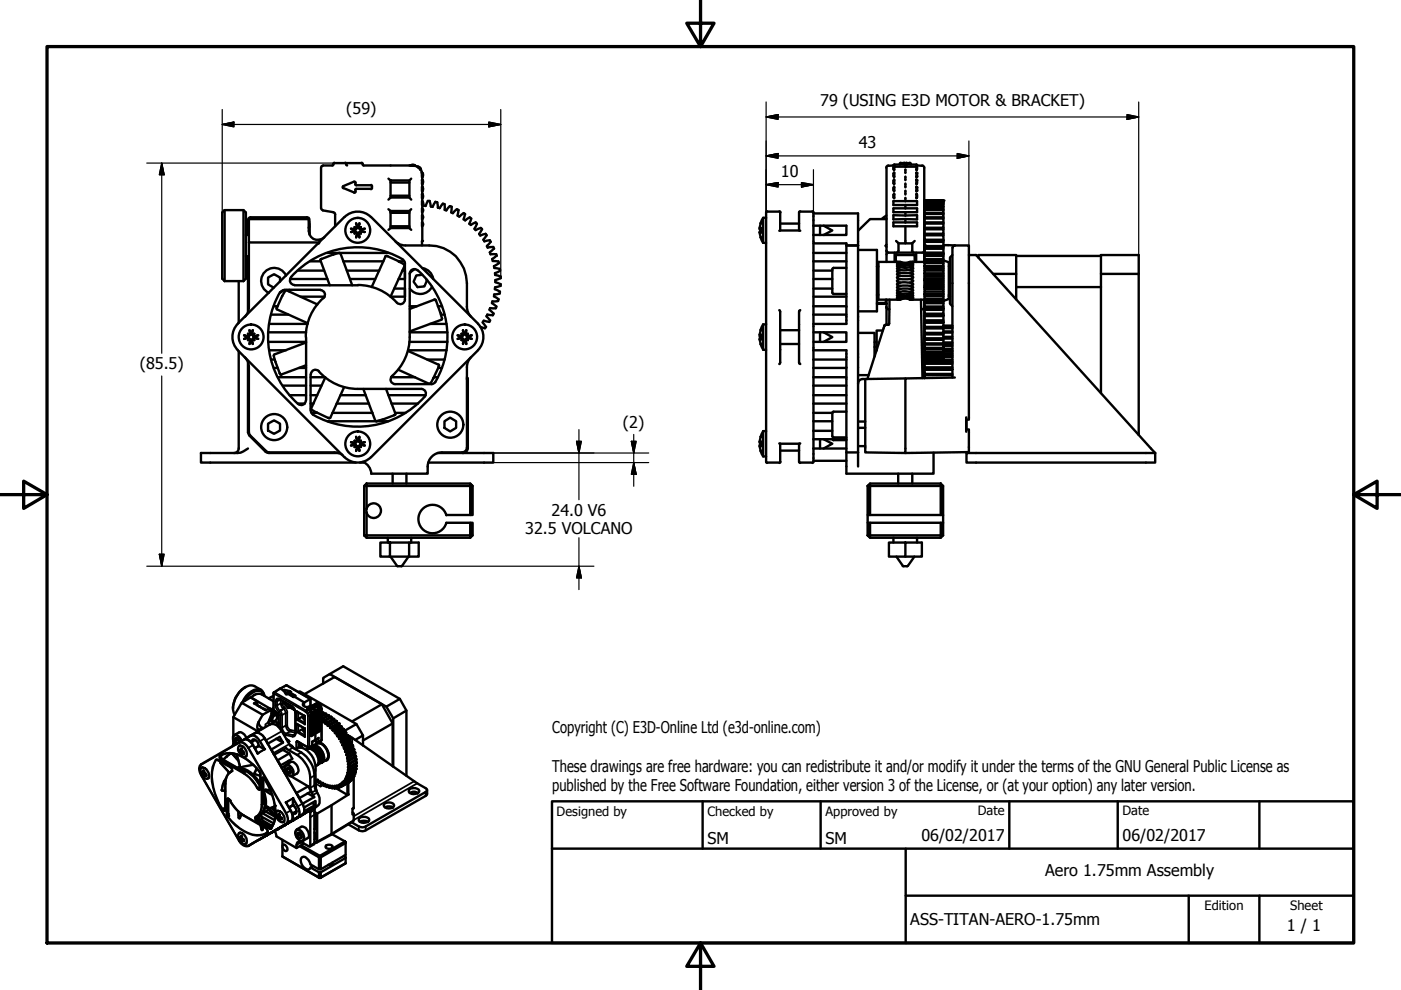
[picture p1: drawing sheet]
<svg xmlns="http://www.w3.org/2000/svg" width="297mm" height="210mm" viewBox="0 0 297 210" stroke-linecap="round" stroke-linejoin="round" font-family="sans-serif">
<defs><g id="words">
<g font-size="3.4">
<text x="173.9" y="22.6">79 (USING E3D MOTOR &amp; BRACKET)</text>
<text x="73.4" y="24.2">(59)</text>
<text x="182.1" y="31.5">43</text>
<text x="165.5" y="37.6">10</text>
<text x="29.7" y="78.3">(85.5)</text>
<text x="132.1" y="90.6">(2)</text>
<text x="111.4" y="113.2">32.5 VOLCANO</text>
<text x="116.9" y="109.3">24.0 V6</text>
<text x="117.1" y="155.4">Copyright (C) E3D-Online Ltd (e3d-online.com)</text>
<text x="117.1" y="163.7">These drawings are free hardware: you can redistribute it and/or modify it under the terms of the GNU General Public License as</text>
<text x="117.1" y="167.7">published by the Free Software Foundation, either version 3 of the License, or (at your option) any later version.</text>
<text x="150" y="178.9">SM</text>
<text x="175" y="178.9">SM</text>
<text x="195.4" y="178.3">06/02/2017</text>
<text x="238" y="178.3">06/02/2017</text>
<text x="221.6" y="185.8">Aero 1.75mm Assembly</text>
<text x="193" y="196.1">ASS-TITAN-AERO-1.75mm</text>
<text x="272.9" y="197.5">1 / 1</text>
</g>
<g font-size="2.7">
<text x="118" y="173">Designed by</text>
<text x="150" y="173">Checked by</text>
<text x="175" y="173">Approved by</text>
<text x="207.3" y="172.9">Date</text>
<text x="238" y="172.9">Date</text>
<text x="255.4" y="193">Edition</text>
<text x="273.6" y="193">Sheet</text>
</g>
</g></defs>
<!-- layer: Visible (ISO) -->
<g fill="none" stroke="#000" stroke-width=".51">
<path d="M70.7 34.8l-.2 .3h-2l-.3 .1-.1 .3v8.7l.4 .4 2.2 .4 .3 .2 .1 2.8M70.9 34.5l-.2 .2M70.9 34.6h5.8M72.8 39.8l2.3 1M73.2 34.5l.2 .2M73.4 34.8l.2 .3M75.3 39.1l.2 .2M75.4 38.7l-.3-.2-2.3 1-.2 .2 .2 .2M75.4 38.7v.4M75.6 39.3h3.1M76.7 34.5l.2 .2M76.9 34.8l.2 .3 10.1-.1"/>
<path d="M78.6 39.2l.3 .2M78.9 39.5v.4l-.3 .2M82.4 37.9l.4 .4M82.8 38.3h4v3.6h-4zM82.8 38.7h4M87.2 35l-.2 .1h.5M87.2 37.9l-.4 .4M87.2 35a.55 .55 0 0 1 .8 .2M87.3 35.1h.5M87.5 35.2h.3M87.9 35.1l.2 .1h-.3M88 35.2l.5 .2"/>
<path d="M88.5 35.3h.1M88.7 35.3h-.2l.5 .3 .1 .3M88.7 35.6l.4 .3M88.7 35.4l.4 .1 .1 .4M89.1 35.8l.2 .2M89.3 36.1l.2 .6M89.5 37.1v.5l.1-.2M89.5 37.1v-.3v.5M89.5 39.8v.5M89.5 38.3v.5M89.6 36.7l.1 .3-.1 .4M89.6 39.7l.1 .3-.1 .4"/>
<path d="M89.6 38.2l.1 .2-.1 .5M89.6 38.2l-.1-.2v1.1l.1-.2-.1 3.2 .1-.2M89.6 36.7l-.2-.2 .1 .3M89.6 37.4v.8M188 35.6v17.6M188.4 35.1l-.3 .1-.2 .4M189.4 35l.2-.1-.1 .3zM189.4 35.1l-1 .1M189.5 39.5v1.1l-.1-.3zM189.5 38v1.1l-.1-.3zM189.5 36.5v1.1l-.1-.3zM189.6 35.3l-.1 .8a.52 .52 0 0 1 .1-.8z"/>
<path d="M189.6 35.3v.1M189.6 35.3h4.7M189.6 34.9h4.7M190.8 34.8v.1M191 34.5l-.2 .2M191 34.6h1.9M191.5 34.8v.1M191.7 34.5l-.2 .2M192 35.1v.2M192 35.9v.8M192 37.4v.8M192 38.9v.8"/>
<path d="M192.1 34.5l.2 .2M192.3 34.8v.1M192.9 34.5l.2 .2M193.1 34.8v.1M194.3 39.5l.1 .3-.1 .8zM194.3 38l.1 .3-.1 .8zM194.3 36.5l.1 .3-.1 .8zM194.3 35.3l.1 .2-.1 .6zM194.3 35.3v.1M194.3 34.9l.1 .1-.1 .2zM194.4 35.1l1.1 .1M195.5 35.1l.4 .2 .1 .3"/>
<path d="M196 35.6v17.6M47.6 44.5h4l.5 .6v14l-.5 .5M47.6 44.5v15.1M47.6 44.5l-.5 .6v14l.5 .5M47.6 59.6h4M50.6 59.6v8.9M51.6 44.5v15.1M52.1 49.8h.7M52.1 54.3h.7M52.6 49.6v-3l.2-.4 .3-.1h12l.4 .1 .1 .3 .1 3.3M52.6 49.6v.2M52.6 54.6v11.4"/>
<path d="M52.6 54.6h.1M52.6 49.6h.1M52.6 54.3v.3M52.8 54.6h-.2v9.8h.2M52.8 46.6l-.2 .4v2.6h.2M52.8 51.4v13.7M59.4 59.7v-.9l-1.3-.7-1.3 .7v1.5l1.2 .7M60.7 58.4a2.76 2.76 0 0 0-4.5-.8 2.76 2.76 0 0 0 .8 4.5M61.5 59.2h7.9M63.1 57.4h5.6M65.5 46.6v1.7M65.6 48l-.1 .4"/>
<path d="M65.8 55.4h2.2M67.7 51.4l-.3 .3M67.9 55.2l2 5.3M68.2 54.9h-.1M68.8 50.3a1.94 1.94 0 0 1-2.1 .4 1.94 1.94 0 0 1-1.2-1.7v-2.5h-12.7v4.9h14.8M69.4 53.6h13M70.7 53.9l-2.7 1.1-.1 .3M70.7 54h.1M70.7 53.9l1.2-.3 .3 .2 2.5 6.7M72.8 55.4h8.5M73.5 57.4h6.9M74.2 59.2h5.4"/>
<path d="M75 48.7v.3M75.2 48.2l.3 .3M75.2 48.2l.3 .2M75.2 48.2l.2 .2M75.4 40.6l-.3 .2M75.4 49.2l-.2-.1-.8 .1h.1a.74 .74 0 0 1 1.1 .1 .74 .74 0 0 1-.1 1l.2-.7-.2-.3M75.4 40.2v.4M75.4 49.2l.1 .1M75.4 49.2l-.2 .3M75.5 48.4h-.1M75.5 49.2l-.3 .3M75.5 49.3l-.3 .2"/>
<path d="M75.5 40l-.2 .3M75.6 40h3.1M75.7 49.7h.3M75.7 48h.3M75.8 48l-.3-.7 .2 .8-.2 .3M75.8 48a.71 .71 0 0 1-.4 .7 .71 .71 0 0 1-.9-.2h-.1l.9 .1 .1-.2M76.3 48.4l-.2-.3 .1-.8-.2 1.1 .3 .1M76.3 49.3h.1M76.3 48.4h.1M76.3 49.2l.1 .1M76.3 49.3l.2 .2M76.4 48.4l.1 .2 .8-.1-.6 .2-.4-.2"/>
<path d="M76.4 48.4h.1M76.4 49.2v.1M76.4 48.4l-.1 .1M76.4 49.3l.1 .2M76.4 49.2l.1 .3M76.5 48.2l-.1 .2M76.5 48.2l-.2 .2M76.7 48.7v.3M76.7 49a.65 .65 0 0 0-.7 .4 .65 .65 0 0 0 .2 .7v.2l-.1-.7 .2-.3M76.7 49l.6 .2-.7-.1-.2 .1M81.7 54.4l-2.9 6.5M82 54.3l-.3 .1"/>
<path d="M82 54.3h.1M82.1 54.3h.1M82.2 54.3l2.4 1.1M82.4 44.4l.4 .3M82.8 41.5h4M82.8 45.1h4M82.8 48h4M82.8 41.9l-.4 .4M82.8 48.4l-.4 .3M82.8 44.9h.1M82.9 44.7v.2M83.8 51.2l1 .6 1.1 .2"/>
<path d="M84.3 51.6h.2M84.5 55.4h1.2M84.5 59.2h1.4M84.6 55.4h.1M84.6 55.5l1.1 .6M85.3 57.4h.6M85.4 55l.3 .4 .2 .5v7.6M85.4 55a18.8 18.8 0 0 0-23.8 4l-.1 .6 .2 .5 .8 .3M85.7 56.1l.1 .3M85.8 56.4l-3 6.5h3.1M86 52h5a7.9 7.9 0 0 1 8 8v5.5l.3 .9 .6 .8M86.8 44.7h-4v3.7h4"/>
<path d="M86.8 44.7v3.7M86.8 41.9l.4 .4M86.8 48.4l.4 .3M86.9 58.1v13.3a11.3 11.3 0 0 1-4 8.5 .98 .98 0 0 0 .9 1.5h7.6M87.2 44.4l-.4 .3M88 57l-1.1 .9M88.5 57.3a.98 .98 0 0 0-1-.2 .98 .98 0 0 0-.6 .9M88.5 57.3a19 19 0 0 1 3.7 23.9l-.7 .2M89.5 51.1v.9M89.5 46.4l.2-.4-.2-.4v.9M89.5 47.2l.2 .4-.2 .4zM89.5 44.2l.2 .4-.2 .4z"/>
<path d="M89.5 42.6l.2 .5-.2 .4zM89.5 41.4v.4M89.5 58.3l-1.2 .1-.6 1.3 .8 1.2 1.5-.2 .6-1.3-.2-.2M89.5 43.5v.7M89.5 45v.7M89.5 46.5v.7M89.5 48v3.3M89.6 56.8a2.76 2.76 0 0 1 2.2 2.3M89.6 41.3l.1 .4-.2 .4v.6M89.7 43.2l.1 .5M89.9 43.6h.3M90.7 42.6h.4"/>
<path d="M90.7 42.6l-.5 1.1M91.1 42.6l.2 1.2M91.4 43.8l.3 .1M92.3 42.8l-.6 1M92.3 42.8l.4 .1 .1 1.2M92.9 44l.3 .1M94.3 43.3v1.2M94.3 43.3l-.4-.1-.7 1M94.3 44.5l.3 .1M94.6 44.6l.6-.7 .2-.2 .2 .1h.2l-.1 1.3 .3 .1M96.9 44.4l-.9 .8M96.9 44.4l.3 .2"/>
<path d="M97.2 44.5l-.2 1.2M98.3 45.2l.3 .2M98.3 45.2l-.9 .7-.4-.2M98.3 46.5l.4 .2M98.6 45.4l-.3 1.1M99.6 46.1l-1 .6M99.6 46.1l.3 .2M99.9 46.4l-.4 1.1M100.8 47.2l-1 .5-.3-.3M100.8 47.1l.3 .4-.5 1 .3 .3M101.6 49.6l.2 .3 1.2-.3 .2 .3M101.9 48.3l-1.1 .5"/>
<path d="M102 48.3l.2 .3M102.2 48.6l-.6 1M102.5 50.8l.2 .4M102.7 51.2l1.1-.3 .3 .4M103.2 49.9l-.7 .9M103.2 52.2l.2 .3M103.4 52.5l1.2-.1 .2 .3M103.9 53.5l.1 .4h1.2M104 51.3l-.8 .9M104.4 55l.1 .3 1.2 .1M104.7 52.7l-.9 .8M104.7 56.4l.1 .4"/>
<path d="M104.8 56.8l1.2 .2M105 59.8l1.1 .5M105 59.4v.4M105.2 53.9l.1 .3M105.3 54.2l-1 .7M105.7 55.4l.1 .4-1 .6M106 57v.4M106 57.4l-1.1 .5 .1 .4 1.1 .3M106.1 59l-1.1 .4M106.1 58.6l.1 .4M161.1 48.6l.2-.1v.7l-.2-.1v.5l.3 1 .4 .9M161.1 48.6l.2 .1"/>
<path d="M161.1 49.1h.2M161.3 47.3l-.2 1.3M161.3 47.3h.1M161.8 51.5h.6M161.8 46.2l-.5 1.1M162.4 45.1v52.8l.3 .2M162.4 46.1l-.6 .1v5.3M162.6 44.9h2.6M162.7 44.8l-.3 .2M165.2 48.9h4.5M165.3 44.8l.2 .2M165.4 45.1v3.8"/>
<path d="M165.4 47.4h4M169.4 45.1v3.8M169.6 44.8l-.2 .2M169.7 44.9h2.5M172.2 44.8l.3 .2M172.5 51.6v46.3l-.3 .2M172.5 45.1v6.5h7v.4M172.5 47.9h7v1.9h-7M172.5 57.4h4M172.5 53.6h7M172.5 55.4h7M172.5 59.2h4"/>
<path d="M172.5 45.2h9.4v6.8M173.9 47.9v1.9M174.6 47.9l1.9 1-1.9 .9M176.5 57.1v4.9M176.7 56.8h2.8M176.8 56.8l-.3 .3M179.5 52v16.7h-7M179.5 52h2.4M181.9 52v43.9M181.9 53h4v13h-4M185.9 56.5h.3M187.9 45.7l-.9 .7"/>
<path d="M187.9 46.3l-.1 .1M188 53.2l.2 .3 .2 .1M188 51.9l-.2 .2 .2 .3M188 46.5h-3.5l-2.6 2.4M188 53.2v2.3M189.4 47.2h5v.8h-5zM189.4 42.6h5v.9h-5zM189.4 44.2h5v.8h-5zM189.5 41.1v1l-.1-.3zM189.7 53.6v1.9M190 51.1l.5 .5M190.1 54.1l-.2 .1v1.3"/>
<path d="M190.1 54.1h3.7l.1 .1v1.3M190.5 51.6v1.6l-.1 .2-.3 .2M190.5 51.6h1.5M190.9 55.5h-.7l.7 .1a2.15 2.15 0 0 0 2 0l.7-.1h-.7M190.9 55.6l-.7 .1a4 4 0 0 0 3.4 0l-.7-.1M190.9 55.9l-.7 .1a4.4 4.4 0 0 0 3.4 0l-.7-.1M190.9 56.2l-.7 .2v.1a4 4 0 0 0 3.4-.1l-.7-.2M190.9 56.6l-.4 .1-.3 .3a4.8 4.8 0 0 0 3.4 0v-.2l-.7-.2M190.9 57.2h-.4l-.3 .4a4.8 4.8 0 0 0 3.4 0l-.2-.3-.5-.1M190.9 57.8l-.4 .1-.3 .3a4.8 4.8 0 0 0 3.4 0l-.2-.3-.5-.1M190.9 58.5h-.4l-.3 .4a4.8 4.8 0 0 0 3.4 0l-.2-.3-.5-.1M190.9 59.2l-.7 .3 .1 .3 1.7 .1a1.43 1.43 0 0 0 1.6-.4l-.7-.3"/>
<path d="M190.9 59.9l-.7 .3v.2a2.26 2.26 0 0 0 1.8 .2 2.06 2.06 0 0 0 1.6-.2l-.2-.4-.5-.1M192 48v3.6h1.4M192 40.4v.8M192 41.9v.7M192 43.5v.7M192 45v.7M192 46.5v.7M192 45.7l2.4-.1v.9h-2.4M192 45.7l-2.6-.1v.9h2.6M193.4 53.2l.2 .3 .2 .1M193.4 51.6v1.6M193.9 51.1l-.5 .5"/>
<path d="M194.2 53.6v1.9M194.3 41.1l.1 .2-.1 .8zM195.9 46.3l.1 .1M195.9 45.7l.1 .1M196 51.9v.3M196 47.6v.1M196 53.2v2.3M196 53.2l-.2 .3-.3 .1h-7.2M196 55.5h-3.1a3.8 3.8 0 0 1-2.4 0h-4.3v8h4.7M196 59v.4h4v.4h-4v-.4M196 59h4v.4M196 59.8v.4h4v-.4"/>
<path d="M196 57.4v.5h4v.4h-4v-.4M196 57.4h4v.5M196 58.3v.3h4v-.3M196 55.8v.6h4v.4h-4v-.4M196 55.8h4v.6M196 56.8v.2h4v-.2M196 54.3v.7h4v.3M196 54.3h4v.7M196 55.3h4M196 52.7v.9h4v.2M196 52.7h4v.9M196 53.8h4"/>
<path d="M196 51.3v.9h4v.2M196 51.3h4v.9M196 49.9v.9h4v.2M196 49.9h4v.9M196 48.6h4v1h-4M196 47.4h4v.9h-4M196 46.3h4v.9h-4M196 45.4h4v.7h-4M196 44.5h4v.7h-4M196 43.9h4v.5h-4M196 43.3h4v.4h-4M196 42.9h4v.3h-4"/>
<path d="M196 42.6h4v.2h-4M196 42.5h4l-4 .1M196 42.5v7.4M196 50.8v.5M196 52.2v.5M196 53.6v.2M196 53.9v.4M196 55v.3M196 55.4v.4M196 57v.4M196 58.6v.4M196 52.4h4"/>
<path d="M196 51h4M196 42.5h4M200 52h5.4v36.9l-.5 .1M200 55.2l1.2 .4v7.8l-1.2 .4M200 42.6h.1M200 42.8v.1M200 43.2v.1M200 43.7v.2M200 44.4v.1M200 45.2v.2M200 46.1v.2M200 47.2v.2"/>
<path d="M200 48.3v.3M200 49.6v.3M200 51v.3M200 52.4v.3M200 53.9v.4M200 55.4v.4M200 57v.4M200 58.6v.4M201.2 56.5h.2M201.9 54.1l-.5 .5v9.8l.5 .5M201.9 52.5v27.5M202.5 52l-.4 .2-.1 .3"/>
<path d="M205.4 54.1h1.5l38 41.9M207.5 54.6v-.5h8v4h-4.9M215.5 54.3h17.9M215.5 58.1v5.4M233.4 58.1h8M50.4 68.6l22.6-22.6a4 4 0 0 1 5.7 0l22.6 22.6a4 4 0 0 1 0 5.6l-22.6 22.7M50.4 74.3l22.6 22.6M50.4 68.6a4 4 0 0 0 0 5.6M50.6 74.5v20.6M51.9 75.7l.7 1.2 .2 1v13.7l.2 .7 3.7 3.6h14.2M52.4 71.3v.3M52.6 76.9v14.8l.3 .7 3.4 3.4 .7 .2h14.8"/>
<path d="M52.6 70.8l.3 .3M52.6 70.8l.2 .2M52.6 70.8l.2 .3M52.6 64.4h.2M52.8 65.1l-.4 1.4-.5 .7M52.8 71.9l-.3-.2-.7 .2a.8 .8 0 0 1 .8-.3 .8 .8 0 0 1 .5 .7l-.2 .6 .1-.9h-.2M52.8 72h.1M52.8 71.9v.1M52.8 71.9l-.2 .2M52.8 72l-.2 .1M52.8 71l.2-.1-.1-.9 .1 .1a.7 .7 0 0 1 0 .9 .7 .7 0 0 1-.8 .3l-.4-.2 .7 .2 .3-.2M52.8 71v.1"/>
<path d="M52.9 71.9l-.1 .1M53.1 72.3h.3M53.1 70.6h.3M53.6 71.1l.1 .2 1-.2-.7 .2-.3-.2M53.6 71.9l.1 .1M53.7 71l-.2-.2 .1-.8-.3 .7 .3 .4M53.7 72h.1M53.7 71v.1M53.7 72l.2 .1M53.7 71.9l.3-.2 .7 .2a.75 .75 0 0 0-.8-.3 .75 .75 0 0 0-.5 .7l.2 .6-.1-.7 .2-.2M53.7 71.9v.1M53.7 71.9l.2 .2"/>
<path d="M53.9 70.8l-.3 .3M53.9 70.8l-.2 .3M53.9 70.8l-.2 .2M54.1 71.3v.3M56.9 72.5h8M56.9 70.5h8M57.1 74.3h3.5M57.1 68.7h8.1M57.5 76.2h.7M57.5 66.7h3.7M58 78h.9M58 64.9h.9"/>
<path d="M58.2 75.2l-.2 .2 .2 .6 1.1 3.2M58.4 76.6v.1M58.6 65.3l.1 .3M58.7 65.2h.1M58.8 65.6l6.5 3M58.9 80h6M59.3 79.2l.1 .1M59.3 79.1v.1M59.4 61.9a19 19 0 0 0 3.8 23.7M59.4 79.3l.3 .2M59.8 62.8l-1.1 2.6M59.8 62.8h.1"/>
<path d="M60.1 61.5l-.7 .5M60.3 61.4h7.6M60.3 61.5l-.5 .1-.4 .4M60.5 61.6l-.7 1.2M60.8 61.5l-.3 .1M60.8 61.6l6.5 3M61.3 61.4v.4M62.5 60.5h13.4M63.4 78h1.5M63.8 62.9h5M64.9 71.5v13.4M64.9 72.6l-6.7 2.6"/>
<path d="M64.9 77.4l-5.3 2M65.8 79.4v7.6M65.8 80h3.2M67.6 78.7a11 11 0 0 0 8.2 3.8M67.6 78.7a.98 .98 0 0 0-1.1-.2 .98 .98 0 0 0-.6 .9M67.9 61.5a.98 .98 0 0 1 .9 .6 .98 .98 0 0 1-.2 1.1M68.6 63.2a11 11 0 0 0-3.8 8.2M75.9 60.4a11.3 11.3 0 0 1 8.5 3.9 .98 .98 0 0 0 1.5-.8M82.9 80h5.1M83.6 61.2h2.3M84.5 78.4l6.5 3 .3-.1M86.5 74.4l6.5 2.9"/>
<path d="M86.6 74.3h8.1M86.8 72.5h8.1M86.9 70.5h8M86.9 64.9h1.5M90.6 76.2h3.7M91.1 68.7h3.6M91.6 60.8a2.76 2.76 0 0 1-4.7 .4M92 80h.8M92.1 63.5l-5.2 2M92.1 63.5l.3 .1M92.3 63.6l.1 .2M92.4 63.7l.9 2.6"/>
<path d="M92.8 64.9h.9M92.9 78h.8M93 77.3v.4M93 77.7v.1M93 77.8l-1.1 2.4M93.4 66.3l.3 1.2-.1 .3-6.7 2.5M93.5 66.7h.8M97.7 71.3v.3M97.9 70.8l.2 .2M97.9 70.8l.1 .2M97.9 70.8l.1 .3M98 72h.1"/>
<path d="M98 71h.1M98 71v.1M98 72l-.1 .1M98 71l.2 .1M98 71.9l-.2-.2-.8 .2a.75 .75 0 0 1 .8-.3 .75 .75 0 0 1 .6 .7M98 71.9v.1M98 71.9l-.1 .2M98.1 71l.2-.2-.1-.8v.1a.74 .74 0 0 1-.1 1.1 .74 .74 0 0 1-1.1-.1l.8 .2 .2-.2M98.1 72l.2 .2-.1 .7 .2-.6M98.1 72l-.2 .1M98.2 71.9l-.2 .1M98.4 72.3h.3"/>
<path d="M98.4 70.6h.3M98.9 71.1l.1 .2 1-.2-.7 .2-.3-.2M98.9 71.9l.1 .1M98.9 71l-.2-.1 .2-.9-.3 .6v.4l.3 .1M98.9 72h-.2l.2 .9-.3-.6M98.9 72h.1M98.9 71l.1 .1M98.9 72l.3 .1M99 71.9l.3-.2 .7 .2a.8 .8 0 0 0-.8-.3 .8 .8 0 0 0-.6 .7M99 71.9v.1M99 72l.2 .1M99 71.9l.2 .2"/>
<path d="M99.2 70.8l-.3 .3M99.2 70.8l-.2 .3M99.2 70.8l-.3 .2M99.4 71.3v.3M99.9 75.7l-.8 1.2-.1 1v17l-.1 .5-.4 .4-.5 .1h-4.3a3 3 0 0 0-3 3M102.3 68.4l.7 .9M103.1 69.3l-.3 .3-.9-.3M103.1 67l.8 .9M103.3 66.7l1.2 .1M103.4 66.7l-.2 .4M103.9 65.3l-.1 .4 .8 .8M103.9 67.9l-.2 .3-1.1-.2-.2 .3"/>
<path d="M104.3 64.3l.9 .7M104.4 63.9l-.1 .4M104.7 66.5l-.2 .3M104.7 62.8l1 .6-.1 .4M104.8 62.4l-.1 .4M104.9 61.3l1.1 .5M105.3 65l-.2 .4-1.2-.1M105.6 63.8l-1.2 .1M105.9 62.2l-1.2 .2M106 61.8v.4M106.1 60.6l-1.1 .3-.1 .4M106.2 60.2l-.1 .4"/>
<path d="M161.1 71.3l.2-.2v.8l-.2-.2v.5l.3 1.1 .4 .8M161.1 71.3h.2M161.1 71.7h.2M161.3 70l-.2 1.3M161.3 73h.1M161.8 68.8v5.3l.6 .1M161.8 68.8l-.5 1.2M162.4 68.7l-.6 .1M165.2 65.8l.2 .3v10.8l-.2 .3M165.4 72.9h4M165.4 70h4M169.7 65.8l-.3 .3v10.8l.3 .3"/>
<path d="M172.5 74.3h7v21.6M172.5 70.5h7v2h-7M172.5 61.2h4M172.5 62.9h7M172.5 76.2h7M172.5 78h7M172.5 80h7M172.5 64.9h7M172.5 66.7h7M173.9 70.5v2M174.6 70.5l1.9 1-1.9 1M176.5 62l.3 .3"/>
<path d="M176.7 62.3h2.8M181.9 70.6h3.5v5M181.9 79.5h2.2M185.4 73.6h.5M185.4 72.6h.5M185.9 62.5h.3M187.2 70.1h-1.3v4.2M187.5 69.1l-3.6 11.3M187.6 68.9h.2l-.2 .1M187.8 63.5v.7h-1.9M187.9 65.1a.54 .54 0 0 0 .7 .5M188 64.4h-2.1h2.1"/>
<path d="M188 63.5v5.4M188.5 68.6l-.1 .2-.6 .1M188.6 63.5l-.1 5.1M190.9 60.6l-.4 .1-.3 .3a2.26 2.26 0 0 0 1.8 .2 2.06 2.06 0 0 0 1.6-.2l-.2-.3-.5-.1M190.9 61.2l-.7 .3v.2l.7 .2 1.1-.1a1.41 1.41 0 0 0 1.6-.3l-.7-.3M190.9 61.9l-.7 .2v.1a2.38 2.38 0 0 0 1.8 .1 2.13 2.13 0 0 0 1.6-.1v-.1l-.7-.2M190.9 62.4l-.7 .2v.1l.7 .1 .5-.1 1.9 .1 .3-.1v-.1l-.7-.2M190.9 62.8l-.7 .2 .7 .2a2.8 2.8 0 0 1 2 0l.7-.1-.7-.3M190.9 63.2l-.7 .1 .7 .1a3.8 3.8 0 0 1 2.4 0l.3-.1-.7-.1M190.9 63.4l-.7 .1h.7a2.15 2.15 0 0 1 2 0h.7l-.7-.1M192.9 63.5h3.1M195.3 63.5l.3 16.7"/>
<path d="M195.3 65.6h.2M196 63.5v16.7M196 71.1h.1M196 71.5h.1M196 65.1l-.1 .2-.4 .3M196 79.1h.1M196 79h.1M196 77.1v.8h5.9M196 78.3v1h5.9M196 76.5h4zM196 76.2h4v.2h-4zM196 75.9h4v.3h-4z"/>
<path d="M196 75.4h4v.4h-4zM196 74.8h4v.5h-4zM196 74h4v.6h-4zM196 73.1h4v.7h-4zM196 72h4v.8h-4zM196 70.9h4v.8h-4zM196 69.6h4v1h-4zM196 68.3l4 .1zM196 68.4v.9h4v-.9M196 66.8h4v.2h-4zM196 67v.9h4v-.9M196 65.4h4v.3h-4z"/>
<path d="M196 65.7v.8h4v-.8M196 63.9h4v.4h-4zM196 64.3v.7h4v-.7M196 62.3v.2h4v.3h-4v-.3M196 62.3h4v.2M196 62.8v.6h4v-.6M196 60.6v.3h4v.4h-4v-.4M196 60.6h4v.3M196 61.3v.5h4v-.5M196 76.4v.1M196 76.7h5.9M196 60.2v.4"/>
<path d="M196 61.8v.5M196 63.4v.5M196 65v.4h4M196 66.5v.3M196 67.9v.4M196 69.3v.3M196 70.6v.3M196 71.7v.3M196 72.8v.3M196 73.8v.2M196 74.6v.2M196 75.3v.1"/>
<path d="M196 75.8v.1M196 76.2h.1M196 76.5v.3M196 77.9v.4M196 79.3v.2M196 63.9h4M200 76.4l-4 .1M200 72.6h1.9M200 72.9h1.9M200 71.8h1.9M200 73.3h1.9M200 73.9h1.9"/>
<path d="M200 74.3h1.9M200 74.6h1.9M200 75h1.9M200 75.3v.1h1.9M200 75.7h1.9M200 76.3h1.9M200 69.1h1.9M200 69.4h1.9M200 69.6h1.9M200 70.3h1.9M200 70.5h1.9M200 71.4h1.9"/>
<path d="M200 60.2v.4M200 61.8v.5M200 63.4v.5M200 65v.4M200 66.5v.3M200 67.9v.4M200 69.3v.3M200 70.6v.3M200 71.7v.3M200 72.8v.3M200 73.8v.2M200 74.6v.2"/>
<path d="M200 75.8v.1M200 76.2h.1M201.1 62.8l.3 .1M201.2 62.5h.2M201.9 76.8h-5.9v.3h5.9M201.9 78.3h-5.9h5.9M201.9 79.5h-5.9v.7M215.5 60.9h17.9M50.6 95.1a.98 .98 0 0 1-1 .9M52.6 95.1l-1.6 .9h-.6h-7.8v2.1h32.8M56.8 89.8l1.3-.7 1.3 .7v1.5l-1.3 .7-1.3-.7zM59.9 81.8h5"/>
<path d="M61.4 83.8h3.5M63.1 85.6h1.5M64.8 84.9a.98 .98 0 0 1-.5 .9 .98 .98 0 0 1-1.1-.2M65.8 83.8h1.4M65.8 81.8h2.3M65.8 85.6h.7M65.9 87.1l.1 .5 .4 .3M65.9 86.6l.1 .3M66 86.8l1.1 .7M66 87.5h1.2M67.2 87.5h.1M67.2 87.5l2.4 1.1"/>
<path d="M69 80l-3 6.6M69.4 89.3h13M69.6 88.6l.2 .1M69.6 88.6h.1M70.5 87.5h8.5M70.9 95.9l1.1 .2 .6 .4M71.4 85.6h6.8M72.2 83.8h5.3M73 82.1l-3 6.5-.3 .1M73 96.9a4 4 0 0 0 5.7 0M75 94v.2M75.2 93.4l.3 .2"/>
<path d="M75.2 93.4l.2 .2M75.2 93.4l.2 .3M75.4 94.5l-.1-.2-.9 .2 .7-.3a.81 .81 0 0 1 .6 .6 .81 .81 0 0 1-.2 .8l.2-.8-.2-.2M75.4 93.6v.1M75.4 94.5l.1 .1M75.4 93.6h.1M75.4 93.6l.1 .2M75.4 94.5l-.2 .3M75.5 93.6l.2-.2-.2-.8a.75 .75 0 0 1 .2 .8 .75 .75 0 0 1-.6 .6l-.7-.2 .8 .1 .2-.2M75.5 94.5l-.3 .3M75.5 94.6l-.3 .2M75.7 95h.3"/>
<path d="M75.7 93.3h.3M75.9 82.5h13.4M76.3 93.6l-.2-.2 .1-.8-.2 1 .3 .2M76.3 93.8l.1 .2h.3M76.3 94.5l.1 .1M76.3 94.6h.1M76.3 94.6l.2 .2M76.3 98.1h.9M76.4 94.5l.1-.2 .8 .2-.9-.3-.4 .4 .2 1-.1-.8 .2-.2M76.4 93.7l.2 .2 .7-.1-.6 .2M76.4 93.6v.1M76.4 94.5v.1"/>
<path d="M76.4 93.6h-.1M76.4 93.6l-.1 .2M76.4 94.6l.1 .2M76.4 94.5l.1 .3M76.5 93.4l-.1 .2M76.5 93.4l-.1 .3M76.5 93.4l-.2 .2M76.7 94v.2M77 97.9a3 3 0 0 1 1.7 2.5M77 82.5l2.6 6.7M81 89l-1.2 .3-.2-.1M81.1 89h.1"/>
<path d="M81.9 82.5l1.9 5.2M82.4 83.8h7.8M83 85.6h5.6M83.5 88l-2.5 1M83.8 87.5h2.2M83.9 87.7l-.1 .3h-.2M89.3 82.5a.98 .98 0 0 1 .9 .5 .98 .98 0 0 1-.2 1.1M90 84.1a19 19 0 0 1-23.7 3.8M90.7 98.9v1.5h-12M91.9 80.2l-.7 1.1M91.9 80.2h.1M92.8 96h11.8v2.1h-13.8"/>
<path d="M94.2 89.3l1.2-.7 1.3 .7v1.4l-1.3 .8-1.2-.8zM99 80l.2 .2v14.9a.98 .98 0 0 1-1 .9M99.2 80.2l-.2 .2M161.1 93.9l.2-.1v.7l-.2-.2 .2 1.3M161.1 93.9h.2M161.3 95.6l.5 1.2M161.3 92.6l-.2 1.3M161.3 95.5v.1M161.3 94.3h-.2M161.3 95.6h.1M161.3 92.6h.1M161.8 96.7l.6 .1"/>
<path d="M161.8 91.5l-.5 1.1M162.4 91.4h-.6v5.3M162.6 98.1h2.6M165.2 94h4.5M165.4 94.1v3.8M165.4 95.5h4M165.5 97.9l-.2 .2M169.4 94.1v3.8l.2 .2M169.7 98.1h2.5M172.5 83.8h7M172.5 81.8h7M172.5 85.6h7"/>
<path d="M172.5 87.5h4M172.5 89.3h4M172.5 97.7h7M172.5 95.1h7M172.5 91.3h4M172.5 93.1h7M173.9 93.1v2M174.6 93.1l1.9 1-1.9 1M176.5 92.5l.3 .2M176.5 87.5v5M176.5 93.1l.3 .2M176.7 93.3h2.8"/>
<path d="M176.7 87.3h2.8M176.7 92.7h2.8M176.8 87.3l-.3 .3M179.5 95.9v4.5h18.4v-4.4M179.5 95.9h2.4M181.9 94.6h1.6M181.9 90.7h1.6M181.9 89.4h1.6M181.9 95.9v3M192 80.2l-8.5 .2M202.4 80l-10.4 .2v15.8l-8.5-.1v-15.5a1.15 1.15 0 0 0-1.6 .9M204.9 91l.5 .1v4.8l-13.4 .1"/>
<path d="M204.9 88.5v3M204.9 96h40v2.1h-40zM204.9 89v2M204.9 95.9v.1M233.4 83.3v-29.2h8v38.1M241.3 92h.1M77.2 113.5h.5v.5zM77.2 103v10.5M77.7 107.9a1.56 1.56 0 0 1 2.4-.9 1.56 1.56 0 0 1 0 2.5 1.56 1.56 0 0 1-2.4-.8M77.7 102.5v.5h-.5zM77.7 107.9v.8M77.7 102.5h22"/>
<path d="M77.7 108.7v4.8h22M77.7 114h22M82.2 114v1M82.7 115h-2.1v3h2.1v-3h4M82.7 118h4v-3h2.1v3h-2.1M82.8 118l1.3 1.9M83.2 100.4v2.1M84.1 120l.2 .1M85.3 120l-.2 .1M86.2 100.4v2.1M86.6 118l-1.3 1.9M87.2 114v1"/>
<path d="M94.6 109.2h5.1M94.6 109.2a3 3 0 0 0-4.6-1.6 3 3 0 0 0 0 4.9 3 3 0 0 0 4.6-1.6l5.1-.1M99.7 113.5h.5l-.5 .5zM99.7 113.5v-2.7h.5v2.7M99.7 102.5l.5 .5h-.5zM99.7 103v6.2h.5v-6.2M99.7 103h-22v4.9M184 113.5h.5v.5zM184 113.5v-2.7h.5v2.7h15M184 103l.5-.5v.5zM184 103v6.2h.5v-6.2h15v6.2h.5v-6.2M184 109.2v1.6"/>
<path d="M184.5 102.5h15M184.5 114h15M184.5 109.2h15M184.5 110.8h15M189.4 114v1M190.1 118l1.3 1.9M190.4 100.4v2.1M191.4 120l.1 .1M192 115h-3.5v3h3.5v-3h3.5v3h-3.5M192.5 120l-.2 .1M193.4 100.4v2.1M193.9 118l-1.4 1.9"/>
<path d="M194.4 114v1M199.5 113.5h.5l-.5 .5zM199.5 113.5v-2.7h.5v2.7M199.5 102.5l.5 .5h-.5zM200 109.2v1.6M84.3 120.1h.8M191.5 120.1h.8M49.5 152.1v4M49.5 157v.6M49.7 155.8l1-.5a1.55 1.55 0 0 1 1.6 1.2M50 159.9l.2 .1M50.3 156.8l.4 .6v-.4l-.4-.5h-.5v.6l.5 .5"/>
<path d="M50.3 156.8l-.5 .3M50.4 156.6l-.1 .2M50.7 159.2l.3 .3M50.7 158.1a1.65 1.65 0 0 1 1.4 2.3 1.39 1.39 0 0 1-1.6-1.4v-.7zM50.9 159.2h-.1M50.9 159l.1 .2M50.9 158l-.2 .2M51 159.5l.1 .4M51 159.5h.1M51.1 158.8l-.2 .4-.2-.2M51.2 159.7l-.1 .2M51.3 158.8v.6l.5 .1"/>
<path d="M51.8 159.9l-.5-.2v.4M51.9 148.6a3.6 3.6 0 0 1 3.2-2.1l.4 .2 .6 .8a1.46 1.46 0 0 0-2.3-1.2 5 5 0 0 0-2.4 2.6M52.1 145.6a5.6 5.6 0 0 0-2.7 4.6M52.2 156.6l1.1 .7M53.3 147.9l4.2 2.5M54 158.6l.9-.4 1.1 .6M54.1 156.9l-.9 .5M54.7 155.1l-2.5 1.5M54.8 153.1l.9-1.6-4.5-2.5-1.7 3.1 5.2 3M54.9 153.1a1.06 1.06 0 0 0 1 1.2M55.4 146.3l-1.5-.8a3 3 0 0 0-3.2 1.3 4.9 4.9 0 0 0-1 4.7M55.4 154.7h-.5"/>
<path d="M55.5 147.2l2.5 1.5M56.4 156.9l.4 .7M56.7 157.6h.1M57.1 150.1l-.7 .5-2.6-1.5 .7-.4v.8l1.9 1.1M57.1 152.8l.5 .2M57.1 152.8h.1M57.2 152.8l-.2 .1M57.5 158.9l.5 .8M57.6 151.4l-.7 1.7 .3 .5M57.7 150.7v.4M57.9 152l.7-.4a.87 .87 0 0 1-.6 1.3l-.3-.3zM58 151l.5 .4"/>
<path d="M58 159.9l.2 .1M58.1 151v.1M58.2 150.9v.2M58.5 156.6l1.5 .9-.7-1.3-2.5 1.4M58.8 152l-.1-.5-.2-.2a1.34 1.34 0 0 0-1.1 1.5l.4 .3 .4-.2 .7 .4M59.4 146l.7 .4M59.8 155l1.5 2.8M59.9 159l1.4 .7M60 157.5l-2.5 1.3M61 147h.1M61.2 159a7.1 7.1 0 0 1 4.6 8M61.2 157.1h.1"/>
<path d="M61.3 159.7l-2.5 1.4M61.3 159.7l.7 1.2-2.5 1.4-.1-.1M61.5 158l.3 .1 .5 .6M61.6 158.1l.2 .1M62 158.3l.1 .2a7.1 7.1 0 0 1 4.6 8M62.9 157.3v1.4M63 158.6a2.87 2.87 0 0 1 3 1.5 3.7 3.7 0 0 1 .6 3.8M63.3 146.7l.3-.1 12 6.9M63.4 157.9l.2 .6M63.4 158l.2 .5M63.4 157.7l.4 .8M63.4 158.3l.1 .2-.1-.1"/>
<path d="M64.6 147.2l6.3-3.7 10.1 5.8 2.2 4.1v9.1M65.2 150.3l.2 .2M65.2 158.8l-.3 .2M65.7 158.7l-.5 .1 .1-.1M65.7 148.2l-1.2 .7-.3 .4a1.18 1.18 0 0 0 1.7 .5l1.3-.8M65.7 150.8l.1 .2M65.8 158.6l.6-.4-1.1 .6 .2-.1M66 155.7v.4zM66 155.7l1.8-1v.3l-1.8 1.1M66 155.1v.4zM66 155.1l1.8-1v.4l-1.8 1M66 154.5v.3z"/>
<path d="M66 154.5l1.8-1v.3l-1.8 1M66 153.9v.4zM66 153.9l1.8-1v.3l-1.8 1M66 149.8l-.8 .5M66 151.5v.2M66 152.1v.2M66 152.8v.1M66 153.4v.2M66 158.4l-.2 .1M66.2 158.2l.4-.1-1.1 .6 .8-.2 .5-.4-.4 .1M66.4 158.2l.8-.6a2.06 2.06 0 0 1 2.3 1.8 1.55 1.55 0 0 1-.3 1.7l-1.9 1.1 1.3-.8-.2 .1M66.7 158.2l.4-.1a1.41 1.41 0 0 1-1.3 .7l.1-.1"/>
<path d="M66.8 157.9a1.09 1.09 0 0 1 1.9 .1 2.53 2.53 0 0 1 .8 3.1l-.7 .2M66.8 153.2l-.8 .4M66.8 152.6l-.8 .4M66.8 151.9l-.8 .5M66.8 151.4l-.8 .3M66.9 149.3l-.8 .5M66.9 158.3l.4-.1a1.41 1.41 0 0 1-1.3 .7l.2-.2M67.2 158.4l.3-.1a1.03 1.03 0 0 1-1.2 .7l.1-.2M67.4 158.6l.4-.1a1.03 1.03 0 0 1-1.3 .7l.2-.2M67.7 158.8h.3a1.25 1.25 0 0 1-1.1 .7l-.1-.1 .1-.1M67.8 152.6l-.8 .5M67.8 152l-.8 .4"/>
<path d="M67.8 151.4l-.8 .4M67.8 150.8l-.8 .4M67.9 159.1h.3a1.13 1.13 0 0 1-1.2 .7l.2-.3M68.1 159.4l.4 .1-.2 .2-1.1 .5 .2-.4M68.3 159.7l.3 .1-1 .7-.3-.1 .2-.3M68.3 152.5l.2 .5M68.5 144.9v-1.2l1.4-.8 12 6.9 1.5 2.5v10.2M68.6 151.1l.1 .4M68.6 151.1l-.4 .3M68.6 151.1l-.4 .1M68.6 152.9l-.1 .1M68.8 152.8l-.2 .3-.1-.1"/>
<path d="M68.8 152.8l.1 .1M68.9 152.9l.1 .5M69.2 151.4l.1 .4M69.2 151.4l-1 .5M69.2 151.4l-.2-.1-.8 .5M69.3 153.2l-.2 .3-.1-.1M69.3 153.2l-.3 .2M69.3 153.2l.2 .1M69.5 153.3v.5M69.7 151.7l.1 .4M69.7 151.7l-1.4 .8M69.7 151.7l-.1-.1-1.4 .8 .1 .1"/>
<path d="M69.8 153.6l-.2 .3-.1-.1M69.8 153.6l.2 .2M69.9 142.9l2.9-1.6 12 6.9 1.4 2.5v13.8M70 153.8v.5M70.3 152.1l.1 .5M70.3 152.1l-1.4 .8M70.3 152.1l-.1-.2-1.4 .9M70.4 154.2l-.3 .2-.1-.1M70.4 154.2l.1 .1M70.5 154.8l.1 .1 .3-.1M70.5 154.3v.5M70.9 152.5v.5l-1.4 .8"/>
<path d="M70.9 152.5l-1.4 .8M70.9 152.5l-.2-.1-1.4 .8M70.9 154.8l.2 .1M71 155.4l.1 .1M71.1 154.9l-.1 .5M71.4 155.9l.2 .2M71.4 155.4l-.3 .1M71.4 153.5l.1 .1M71.4 153.5l-1.4 .8M71.4 152.9v.6M71.4 152.9l-1.4 .9M71.4 152.9l-.2-.1-1.4 .8"/>
<path d="M71.4 155.4l.2 .1M71.6 155.5l-.2 .4M71.9 156.6v.1M71.9 156l-.3 .1M71.9 156l.1 .2M71.9 156.7h.4M71.9 154l.1 .1M71.9 154l-1.4 .8M71.9 153.5v.5M71.9 153.5l-1.4 .8M71.9 153.5l-.1-.1-1.4 .8M72 156.2l-.1 .4"/>
<path d="M72.3 157.2v.2M72.3 157.4h.4M72.3 154l-1.4 .8M72.3 154l-1.6 .8M72.3 156.7l.2 .2M72.3 154l.2 .1M72.4 154.5l.1 .2M72.4 154.5l-1.4 .9M72.5 156.9l-.2 .3M72.5 154.1l-.1 .4M72.5 154.1l-1.4 .8M72.5 154.7l-1.4 .8"/>
<path d="M72.6 157.9v.1M72.6 158l.5 .2M72.7 157.4l.1 .2M72.8 157.6l-.2 .3M72.8 155.1l.2 .2M72.8 155.1l-1.4 .8M72.8 154.5l-1.4 .9M72.8 154.5l-.3 .2M72.8 154.5l.2 .2M72.9 155l2.7-1.5 1.4 2.4-1.7 1M72.9 158.5l.1 .2M73 158.7l.4 .1"/>
<path d="M73 155.3l-1.4 .8M73 154.7l-.2 .4M73 154.7l-1.4 .8M73.1 158.2l.1 .1M73.2 158.3l-.3 .2M73.2 159.4l.5 .2M73.3 155.7l.2 .2M73.3 155.7v.2M73.3 155.7l-1.4 .9M73.3 155.2l-1.4 .8M73.3 155.2l-.3 .1M73.3 155.2l.1 .2"/>
<path d="M73.3 155.7l.4 .2M73.3 155.9l-1.4 .8M73.4 155.4l-.1 .3M73.4 155.4l-1.4 .8M73.4 158.8l.1 .2M73.5 159l-.3 .2v.2M73.7 156.4v.2M73.7 156.4l-1.4 .8M73.7 159.6v.2M73.7 156.2l.2 .4M73.7 159.8l-.3 .1 .1 .2M73.7 156.6l-1.4 .8"/>
<path d="M73.7 156.6h.4M73.7 155.9l-1.4 .8M73.7 155.9h-.4M73.7 155.9l.2 .2M73.8 155.9l14.5 10.1 1.9 1.1M73.9 156.1l-.2 .3M73.9 156.1l-1.4 .8M74 157.1l.1 .1M74 157.1l-1.4 .8M74.1 157.2l-1.5 .8M74.1 157.2l.4 .1M74.1 156.6l-1.4 .8"/>
<path d="M74.1 156.6l.1 .2M74.2 156.9l.2 .4M74.2 156.8l-.2 .3M74.2 156.8l-1.4 .8M74.3 157.8l.1 .1M74.3 157.8l-1.4 .7M74.4 157.9l-1.4 .8M74.4 157.9l.4 .1M74.5 157.6l.2 .4M74.5 157.3l-1.4 .9M74.5 157.3v.2M74.5 157.5l-1.3 .8"/>
<path d="M74.5 157.5l-.2 .3M74.6 158.4l.1 .2M74.7 158.6l-1.5 .8M74.7 158.6l.4 .2M74.7 158.3l.2 .4M74.8 159.2l.1 .1M74.8 158l-1.4 .8M74.8 158l.1 .2M74.9 159.3l-1.4 .8M74.9 159.3l.4 .2M74.9 158.2l-1.6 1M74.9 158.2l-1.4 .8"/>
<path d="M74.9 159.1v.3M75 159.9l.1 .1M75.1 160l-1.5 .8M75.1 160l.3 .2M75.1 158.8l-1.4 .8M75.1 158.8v.2M75.1 159l-1.4 .8M75.3 159.5v.2l-1.4 .8M75.3 159.5l-1.4 .8M77 155.9v2.2M81 149.3l-6.3 3.6M83.2 153.4l-6.2 3.6"/>
<path d="M84.8 148.2l-2.9 1.6M86.2 150.7l-2.8 1.6M42.5 163l.2-.2a1.58 1.58 0 0 1 1.4 2.2 1.39 1.39 0 0 1-1.6-1.3zM42.7 163.9l.3 .2M42.8 163.9h.1M42.9 163.7l.1 .1M42.9 162.7l-.2 .1M43 164.2l.1 .4M43 164.1v.1M43.1 163.4l-.2 .5-.2-.3M43.2 164.4l-.1 .1M43.3 163.5l-.1 .4 .2 .2 .4 .1"/>
<path d="M43.8 164.5l-.5-.2v.4M44.3 165l-.3 .1M50.2 160.8l.3 .2M50.5 176.8l.2-.2a1.58 1.58 0 0 1 1.4 2.3l-.2 .1a1.78 1.78 0 0 1-1.4-2.2zM50.7 177.7l.4 .4v.3M50.8 177.7h.1M50.9 162.5l-.5 .3M50.9 176.5l-.2 .1M50.9 177.5l.1 .1M51 178l-.1 .1M51.1 177.3l-.2 .4-.2-.2M51.2 178.3h-.1"/>
<path d="M51.3 177.3v.7h.5M51.3 178.2l.1 .1M51.8 178.3l-.5-.1v.4M52.3 160.4h-.3M52.3 178.9l-.3 .1M53.7 162.2l-2.7 .5M54 164.1l1.2 .4M54.4 173.2l.4 .3M54.7 173l.2 1M55.2 174.9l.2 .8M55.4 173.1l2.6 1.5M55.7 172.4l2.5 1.5"/>
<path d="M55.7 174l1.8 1M56.3 167.6l1.4 .9M56.5 171.2l1.9 2-2.1-1.1M56.7 171.1l.4 .2 .7-.1M57 171.7l-1.7 .9M57.7 171.3l.7 .4M58.6 177.3l4.3 2.5v-.6M58.7 173.1l.3 .2M58.7 172a1.58 1.58 0 0 1 1.4 2.2 1.43 1.43 0 0 1-1.6-1.7zM58.8 173.1h.1M58.9 161.2l.6 1.1M58.9 172.9l.1 .1"/>
<path d="M58.9 171.9l-.2 .1M59 173.4l.1 .4M59 173.3v.1M59.1 172.6l-.2 .5-.2-.3M59.2 173.6l-.1 .1M59.2 175.5h.1M59.3 173.2v.1l.5 .1M59.3 172.7v.5M59.3 175.5l-2.9 1.7M59.3 173.2h.1M59.3 173.6l.1 .1M59.3 175.5l-.4 .3"/>
<path d="M59.8 173.7l-.5-.2v.4M59.9 178.1v3.5M59.9 179.3l.1-.2a.83 .83 0 0 1 .8 .4 .83 .83 0 0 1-.1 .9 .86 .86 0 0 1-.8-.8M60.3 174.2l-.3 .1M60.4 163.2l-.3 .2M60.5 163.9l.4 .3M60.5 162.3l-.8 .5M60.6 162.2l1-.6a1.66 1.66 0 0 1 1.7 1.8l-.3 .6-1 .5M60.6 163.8l-.2 .1M60.8 174.7l-3.3 1.9 3.1-1.8M61 162.7l.5 .3 .3 .6-.3 .5-.5-.3-.2-.6zM61.2 161.3v.5"/>
<path d="M61.2 162.9l.3 .6M61.2 162.9l-.4 .3M61.2 162.8v.1M61.5 163.5l.3 .1M61.5 163.5l-.5 .3M61.7 164.6l3.6 2.1M61.9 174h.1M62 174l-.7 .3M62 174l-3.1 1.8M62.1 169.4v1.3M62.1 172.5v1.3M62.1 170.7l-.8 .5"/>
<path d="M62.8 168.1h.1M62.9 172l-1 .5M62.9 173.5l3.1-1.8zM62.9 168.1l.6 1.1M62.9 175.9l1-.6a1.47 1.47 0 0 1 1.6 1.5v.7l-1.2 .8M63.1 176.6h.4l.4 .5v.5l-.4 .1-.4-.6zM63.2 173.2l-.5 .4M63.4 169.1l.1 .1M63.5 176.9l.4 .5M63.5 176.9l-.4 .2M63.6 176.6l-.1 .3M63.6 179.4l4 2.4"/>
<path d="M63.9 177.5l-.4 .2M64.5 178.9l-1.6 .9M64.6 172.4h.1M64.6 172.4l-3.1 1.8 .7-.3M64.6 172.4l-5.7 3.4M65.2 168.2l1.4 .8-2.5 1.4M65.3 166.7l.7 1.1-2.5 1.4M65.3 166.7l-2.4 1.4M65.8 172.2v7.2h-.3l-1.6-.8M65.9 171.7h.1M66.1 168.1l.3 .5M66.2 170.3l.7 .4"/>
<path d="M66.4 171.4l-.3 .1M66.6 171.2l-2.3 1.4M66.7 172.2v3.6M66.7 171.7l-.1 7.3M66.7 178.5l.2 .2M66.7 176.6v1.4M66.7 172.2l.5 .3M66.9 170.7v-.9l-2.4 1.4M66.9 163.2l.1 4.3 .2 .6M66.9 170.7l-2.4 1.3M66.9 165.5l.2 .1M66.9 165.3l.2 .3"/>
<path d="M67.1 165.6l.2-.3 .3 .7M67.1 165.6h.3M67.2 162.3l-.3 .1M67.2 172.5v5.9M67.2 170.9l-.2 .1M67.3 165.6h.2M67.4 165.4l-.3 .2M67.5 162.1l-.3 .2 .2-.1M67.6 166l.2-.4 .1 .1 .3 .6M67.9 165.8l-.3 .2M68 161.8h-.3M68.2 166.3l.2-.3h.1l.3 .7"/>
<path d="M68.4 160.1h.2l-.1 .3-.7 .4h-.3l.1-.3M68.5 160.4h.2l-.2 .3-1 .4 .3-.3M68.5 161.3l.1-.1-1.2 .8 .4-.4M68.5 160.7l.2-.1 .1 .2-1.2 .7 .2-.4M68.5 161l.2-.1-.2 .4-1 .4 .3-.3M68.5 166.2l-.3 .1M68.6 166.3l-.7 .4M68.8 166.7l.1-.5 .4 .6M69.1 166.5l-.3 .2M69.2 179.2a.96 .96 0 0 1 1.3 .3 .83 .83 0 0 1-.8 .5 .83 .83 0 0 1-.7-.6zM69.3 166.8l.1-.4 .5 .6M69.7 166.7l-.4 .1"/>
<path d="M69.9 167v-.5l.6 .6M70.2 166.8l-.3 .2M70.3 170.7l-3.1 1.8M70.4 176.9l2.8 1.5 .1 .3-.1-.3-5.4 3.1-3.9-2.3M70.5 167.1l-.1-.5 .6 .6M70.7 167l-.2 .1M71.1 167l2.5 1.5M71.2 167l-.2 .2M71.5 167.1l-.6-.5 .1 .6M71.8 166.9l-.3 .2M71.9 167h-.1l-.4-.5 .1 .6M72.3 166.8l-.4 .2"/>
<path d="M72.4 166.8h-.1l-.5-.4 .1 .6M72.5 166l.1-.1 .4 .4M72.5 166h.1M72.5 166l.3 .5M72.6 166.6l-.4-.4 .2 .6M72.8 166.5l-.2 .1M72.8 165.7l.2-.1 .3 .4M72.8 165.7l.3 .5M73 165.6l-.2 .1M73.1 166.2l-.1 .1M73.2 165.3v-.1l.4 .3M73.2 165.3l.2 .5"/>
<path d="M73.3 165.3h-.1M73.3 164.9l.1-.1 .5 .2M73.3 164.9l.4 .5M73.4 165.8l-.1 .2M73.5 164.8l-.2 .1M73.5 160.1l.4 .2M73.5 164.4l.1-.1 .4 .2M73.5 164.4l.4 .5M73.6 160.8l.4 .3M73.7 164.3l-.2 .1M73.7 163.9v-.2l.4 .2M73.7 163.9l.3 .5"/>
<path d="M73.7 165.4l-.1 .1M73.7 161.5l.5 .3M73.8 166l-1.4 .8M73.8 163.4l.4 .3M73.8 162.7l.4 .4M73.8 162.1l.4 .4M73.9 163.8l-.2 .1M73.9 160.3v.2M73.9 174.8l2.2 1.3M73.9 168.4l-3.6 2.3v6.1M73.9 163.2l-.1 .2M73.9 160.5l-.3 .1v.2"/>
<path d="M73.9 164.9v.1M74 162.6l-.2 .1M74 162l-.2 .1M74 161.3h-.3v.2M74 161.1v.2M74 164.4v.1M74.2 165.7l-1.6 .9M74.2 165.7l-1.4 .8M74.2 161.8v.2M74.2 165.6v.1M74.2 162h-.4v.1M74.2 163.3l-.4-.1v.2"/>
<path d="M74.2 163.7l-.1 .2M74.2 162.7l-.4-.1v.1M74.2 163.1v.2M74.2 162.5v.2M74.5 165.3v.1M74.5 165.4l-1.5 .9M74.5 165.4l-1.4 .8M74.5 174.3l1.6 .9M74.7 171.4v1.3M74.7 164.9l.1 .1M74.8 165l-1.5 1M74.8 165l-1.4 .8"/>
<path d="M75 164.8l-.1 6.6M75 172.6v1.3M75 164.4l.1 .2M75.1 164.6l-1.5 .9M75.1 164.6l-1.4 .8M75.1 163.9l.2 .2M75.2 163.3l.2 .2M75.2 161.3l.4 .3M75.3 164.1l-1.4 .9M75.3 164.1l-1.4 .8M75.3 162.7l.3 .3M75.3 162l.3 .3"/>
<path d="M75.4 163.5l-1.4 1M75.4 163.5l-1.4 .9M75.4 160.2l.1 .2-1.5 .9M75.4 160.2l-1.4 .9M75.6 163v.1l-1.5 .8M75.6 163l-1.4 .7M75.6 160.9v.2l-1.4 .9M75.6 160.9l-.5-.3-1.4 .9M75.6 160.9l-1.4 .9M75.6 162.3v.2l-1.4 .8M75.6 161.6v.2l-1.4 .9M75.6 162.3l-1.4 .8"/>
<path d="M75.6 161.6l-1.4 .9M76.2 173.5a1.47 1.47 0 0 1 2.1 .3 .97 .97 0 0 1-1.2 .7 .8 .8 0 0 1-1-.8zM76.3 174.2l.7-.2 1 .2M81.5 170.4a1.42 1.42 0 0 1 2.1 .3 1.21 1.21 0 0 1-1.2 .7 1.21 1.21 0 0 1-1.1-.7zM81.6 171.2l.6-.2 1.1 .2M86.8 167.4a1.47 1.47 0 0 1 2.1 .3 1.33 1.33 0 0 1-2.2 .2zM86.9 168.1a1.62 1.62 0 0 1 1.7 0M90.2 167.9l-12.7 7.3M90.2 168.8l-12.7 7.3M59.9 181.6l7.9 4.6 5.5-3.2M59.9 181.6l7.7 4.5M65.8 183.9l-.1 .3a1.65 1.65 0 0 1-1.9-1.8 .66 .66 0 0 1 .9-.7 2.53 2.53 0 0 1 1.1 1.6l1.8 1"/>
<path d="M66.4 183.6l-.6 .3 1.8 1M67.6 186.1h.4zM67.6 181.8v2.5h.4v-2.5l5.3-3.1v2.6l-5.3 3M67.8 181.5l.2 .3h-.4zM70.5 182.9l-.1 .3-.8 .2M72.9 181.5l.4 .2v1.3M73.3 183l-5.3 3.1v-1.2h-.4v1.2M73.3 181.9l-5.3 3"/>
<circle cx="75.9" cy="48.8" r="2.64"/>
<circle cx="53.2" cy="71.4" r="2.64"/>
<circle cx="98.5" cy="71.4" r="2.64"/>
<circle cx="58.1" cy="90.6" r="2.76"/>
<circle cx="75.9" cy="94.1" r="2.64"/>
<circle cx="95.5" cy="90" r="2.76"/>
</g>
<g fill="#000">
<circle cx="192" cy="35.3" r=".25"/>
<circle cx="192" cy="34.9" r=".25"/>
<circle cx="194.3" cy="39.7" r=".25"/>
<circle cx="194.3" cy="38.2" r=".25"/>
<circle cx="194.3" cy="37.4" r=".25"/>
<circle cx="194.3" cy="36.7" r=".25"/>
<circle cx="67.4" cy="51.6" r=".25"/>
<circle cx="89.5" cy="51.1" r=".25"/>
<circle cx="161.1" cy="49.3" r=".25"/>
<circle cx="161.1" cy="48.4" r=".25"/>
<circle cx="161.3" cy="48.5" r=".25"/>
<circle cx="161.3" cy="50.3" r=".25"/>
<circle cx="161.3" cy="49.2" r=".25"/>
<circle cx="194.3" cy="40.4" r=".25"/>
<circle cx="196" cy="51.9" r=".25"/>
<circle cx="196" cy="42.5" r=".25"/>
<circle cx="196" cy="52" r=".25"/>
<circle cx="200" cy="42.5" r=".25"/>
<circle cx="161.1" cy="72" r=".25"/>
<circle cx="161.1" cy="71" r=".25"/>
<circle cx="161.3" cy="70" r=".25"/>
<circle cx="161.3" cy="72.9" r=".25"/>
<circle cx="161.3" cy="71.1" r=".25"/>
<circle cx="188.2" cy="68.9" r=".25"/>
<circle cx="200" cy="76.5" r=".25"/>
<circle cx="161.1" cy="94.6" r=".25"/>
<circle cx="161.1" cy="93.6" r=".25"/>
<circle cx="161.3" cy="93.8" r=".25"/>
<circle cx="161.3" cy="94.5" r=".25"/>
<circle cx="161.3" cy="92.6" r=".25"/>
<circle cx="50" cy="159.9" r=".25"/>
<circle cx="51" cy="159.5" r=".25"/>
<circle cx="51" cy="159.2" r=".25"/>
<circle cx="51.3" cy="159.7" r=".25"/>
<circle cx="51.4" cy="159.3" r=".25"/>
<circle cx="52.2" cy="156.5" r=".25"/>
<circle cx="54.7" cy="155.1" r=".25"/>
<circle cx="54.9" cy="149.8" r=".25"/>
<circle cx="55.8" cy="150.3" r=".25"/>
<circle cx="56.1" cy="150.5" r=".25"/>
<circle cx="63.4" cy="158.3" r=".25"/>
<circle cx="70.9" cy="153" r=".25"/>
<circle cx="71.8" cy="153.4" r=".25"/>
<circle cx="43" cy="164.2" r=".25"/>
<circle cx="43" cy="163.8" r=".25"/>
<circle cx="43.3" cy="164.4" r=".25"/>
<circle cx="43.4" cy="163.9" r=".25"/>
<circle cx="51" cy="177.6" r=".25"/>
<circle cx="51" cy="178" r=".25"/>
<circle cx="51.3" cy="178.2" r=".25"/>
<circle cx="58.3" cy="170.9" r=".25"/>
<circle cx="58.9" cy="175.8" r=".25"/>
<circle cx="59" cy="173" r=".25"/>
<circle cx="59" cy="173.4" r=".25"/>
<circle cx="59.3" cy="173.6" r=".25"/>
<circle cx="59.5" cy="175.4" r=".25"/>
<circle cx="60.2" cy="175" r=".25"/>
<circle cx="60.5" cy="162.3" r=".25"/>
<circle cx="60.8" cy="174.7" r=".25"/>
<circle cx="62.2" cy="173.9" r=".25"/>
<circle cx="62.9" cy="173.5" r=".25"/>
<circle cx="63.5" cy="173.1" r=".25"/>
<circle cx="64.1" cy="170.4" r=".25"/>
<circle cx="73.8" cy="166" r=".25"/>
<circle cx="75.1" cy="160.6" r=".25"/>
</g>
<!-- layer: Visible Narrow (ISO) -->
<g fill="none" stroke="#000" stroke-width=".38">
<path d="M49 159.7l-1.6 1.4M49.1 159.7l1.4 1.6M49.7 155.8a1.53 1.53 0 0 1 1.6 1.3M50.2 160l.8 2.7M50.7 157.5a1.59 1.59 0 0 1 1.9 1.1M50.7 157.5v-.1a1.69 1.69 0 0 1 2 1.1M50.7 157.5l-8 4.7M50.7 159v.2M50.7 159l.1 .2M51.1 157.1a1.44 1.44 0 0 0-1.4-1.1 1.25 1.25 0 0 0 .3 1.8M51.1 158.7l.2 .1M51.1 159.9h.2"/>
<path d="M51.1 159.9l.2 .2M51.2 159.1l-.3 .3M51.3 159l-.2 .1M51.4 159.5l-.3 .2M51.6 156.9a1.3 1.3 0 0 1 1.7 .6l.3 .5M51.6 159.5l-.2 .2M51.8 159.5v.4M52.1 156.6l-.3 .2M52.6 158.6l8 13.8M52.7 158.5l-.1 .1M52.7 158.5l8 13.9 .9-.5M53.1 156.1a1.57 1.57 0 0 1 2 1.1"/>
<path d="M53.1 156.1v-.1a1.16 1.16 0 0 1 1.7 .6l.4 .5-.1 .1M53.1 156.1l-.9 .5M53.2 157.4l.3-.6a1.3 1.3 0 0 1 1.4 1.4l-.9 .5M53.6 158l1 1.8 1.6-1-1-1.7 .9-.5 8 13.8M53.6 158l-.9 .5M53.7 156.8l-.2 .5M53.7 158h-.1M54.1 155.4a2.02 2.02 0 0 1 2 1.2M54.8 153.1h.1M55.1 157.2l.9 1.6M55.5 147.2a1.93 1.93 0 0 0-2.2 .7M55.6 154.3l-.7 .4"/>
<path d="M56.1 158.8l-1.5 .9M56.9 153.1l-.6 .5v.6M58 150.5l.1 .2M58 150l-.5 .4M58 150.4l-.3 .3M58 147.6l-1 .5M58.1 146.8h.1l-.2 .2M58.3 150.8l-.6 .3M58.4 149.6a1.87 1.87 0 0 0 .7 1.4M58.4 149.6h.3M58.4 148.7v.9M58.7 149.6l.4 .9a1.41 1.41 0 0 1 .7 1.1"/>
<path d="M58.9 151.2l.2 .5M58.9 151.2h.1M59 148.2l-.3 .5h-.3M59.1 153l-.2 .3-.5 .3M59.1 154l-.1 .1M59.1 153.6l-.4 .2M59.1 151.6v.1M59.1 151l.3-.3-.2 .3M59.1 151h.1M59.1 151.7v2.5M59.2 151l.3 .6M59.3 148.2l-.6-.1-.3 .6"/>
<path d="M59.3 148.2l2.5 1.4M59.3 148.2l.1 .1M59.4 150.7l.7-.4zM59.4 148.4l-.7 .3v.9M59.5 154.2l.1 .5M59.5 151.6h.3M59.5 154.2l.3 .1M59.5 148.4v.7l-.8 .5M59.5 151.6v2.6M59.8 155l-3.4 1.9M59.8 154.3l.1 .3a1.21 1.21 0 0 0 .8 .9M59.8 151.6l.8-.4v2.6"/>
<path d="M59.8 151.6v2.7M59.9 149.1h-.4l.2 .7 .4 .5 .2-.3M59.9 149.1v.4l.4 .5M59.9 148.6v.5M60.1 155.5l.5 .4M60.1 150.3l.5 .9h.3M60.1 146.5l.5 .7M60.2 146.4l-.1 .1M60.2 146.4l.4 .6M60.3 146.3l-.1 .1M60.3 149.2l.9 .9M60.3 146.3l.5 .7"/>
<path d="M60.3 146.3h.1M60.3 146.3l1.1 .3-.2 .1 1.2 .7-.1 .1M60.3 149.2l.7 .1M60.3 150h.1M60.3 149.1v.1M60.3 150l-.2 .3M60.3 150a1.28 1.28 0 0 1 .6 1.2M60.3 149.1h.5M60.5 148.9l-.2 .2M60.6 153.8h.3M60.6 153.8v.3a1.21 1.21 0 0 0 .9 1l.1-.3M60.6 153.8l-.8 .5"/>
<path d="M60.6 147l.2 .1zM60.6 147.1l.3 .1-.2 .1zM60.6 145.3h.2M60.6 155.9l1.4 .3M60.7 155.5l-.1 .4M60.7 155.5l1.5 .4M60.7 156.7l.4 .2M60.8 147l.2-.2 1.3 .7M60.8 147.1l.2-.1 1.2 .7-1.2-.7zM60.9 153.8l.1 .3 .6 .7M60.9 156.8l-.1 .1M60.9 147.2h.1l1.1 .6"/>
<path d="M60.9 151.2v2.6M61 157.3l.2-.1v.1M61.1 149.9l.4 .1M61.1 149.4l.2 .1-.1 .1M61.1 149.9l.1-.1 1.1 .7M61.1 149.4l.1 .2M61.1 156.9l.2 .3-.2 .1M61.1 149.3v.1M61.1 149.9v.2M61.1 156.9h.1M61.2 149.4h.1M61.2 149.6l1.1 .7v.2"/>
<path d="M61.3 157.8l-3.3 1.9M61.4 149.5h-.1l.9 .6M61.5 146.5v.2M61.5 146.7l.2 .1zM61.5 146.7l-.1 .1M61.5 146.7l-.2 .1M61.6 146.8l-.1 .1M61.6 154.8l1 .2M61.8 149.6a1.82 1.82 0 0 1 .9 1.6M61.8 149.6v.2M62.1 147.8h.3M62.1 147.8l.1-.1 .2 .1"/>
<path d="M62.1 158.3l.1 .3M62.1 158.5l-.9 .5M62.2 155.9l-.2 .3M62.2 147.5l.2 .2h-.2zM62.3 150.5h.1M62.4 150.2v.1M62.5 147.5v.2M62.5 147.4v.1M62.5 155.8l-.3 .1M62.5 147.5l-.1 .2zM62.5 147.7l-.1 .1M62.6 155.4l-1.1-.3-.8 .4"/>
<path d="M62.6 151l.1 .2M62.6 155.5h.1M62.6 155.6l-.4 .3M62.7 155.5a.56 .56 0 0 1-.7 .7M62.7 151.2v4.3M62.9 150.8l1.7 1v1.8l-1.7-1zM62.9 153.5l1.7 .9v1.8l-1.7-1zM63.1 157.2l-.1 .1M63.2 151v1.4l1.4 .9M63.2 153.7v1.4l1.4 .8M63.4 157.4v1M63.6 157.5l.5 1"/>
<path d="M63.8 157.6l.4 1M63.9 159.5l-.9 .6M64.5 148.9v.9M64.5 151.8v.8M64.5 154.4v.8M64.8 150.9l.4 .4 .1 .5M64.8 150.9l-6.8-3.9v3.5l.9 .7M64.9 150.7a1.41 1.41 0 0 1 .7 1.1M64.9 150.7l-.1 .2M65.2 150.3h.1M65.3 151.8v6.6l-2.3-1.3-.1 .2M65.3 151.8h.3"/>
<path d="M65.3 150.4l-.4 .3M65.3 158.5v-.1h.3l-.1 .1M65.5 150.4l-.1 .1M65.6 158.5l.1 .2M65.7 148.2l-5-2.9-2.5 1.5 6.7 3.9M65.8 150.7l-.1 .1M65.8 148.2v1.4l.1 .2M65.8 151h.1M66 151.6l-.4 .2M66 151.7h.1M66 153.6h.1M66 152.3l.1 .1"/>
<path d="M66 152.4h.1M66.1 149.8h-.1M66.1 153.3l-.1 .1M66.1 152.7l-.1 .1M66.2 158l-.1 .2M66.8 149.3l-1.6 1M67 153.1l-.2 .1M67 152.4l-.2 .2M67 151.8l-.2 .1M67 151.2l-.2 .2M67.2 156.8v.5l-.5-.3M67.2 149.5l-1.7 1"/>
<path d="M67.2 149.1l.2 .1M67.2 149.6l-1.7 .9M67.2 157.4l.4-.1-.1 .1M67.4 149.8l-1.7 1M67.4 149.7l-1.7 1M67.4 149.2a1.4 1.4 0 0 1 .7 1.2M67.4 149.2l-.3 .2M67.4 149.2h.2M67.6 150.1l-1.7 1M67.6 150.2l-1.7 1M67.7 150.5l-1.7 1M67.7 152.1l-1.7 .8h.1"/>
<path d="M67.7 152.7l-1.7 .9M67.7 151.5l-1.7 .9M67.7 150.8l-1.7 1M67.7 152.2l-1.7 1M67.7 151.6l-1.7 1M67.7 151l-1.7 1M67.7 150.4l-1.7 1M67.8 152.3l-1.8 1M67.8 151.7l-1.8 1M67.8 151.1l-1.8 1h.1M67.8 150.5h.1M68.1 150.4v6.5l-.5 .4v-.9l-.7 .4-.7 .5v.8l-.6 .3v-6.6"/>
<path d="M68.1 150.4l-.3 .2M68.2 156.9l-.1 .2M68.2 150.3l-.1 .1M74.7 156.4v1.6M42.7 162.2a1.59 1.59 0 0 0 0 2.2l8 13.8a1.92 1.92 0 0 0 1.9 1.1M42.7 162v.2M42.7 163.6v.3M42.7 163.7l.1 .2M43.1 163.4l.2 .1M43.1 164.5l.2 .1M43.1 164.6l.2 .1M43.2 163.8l-.3 .2"/>
<path d="M43.3 163.6l-.2 .1M43.4 164.1l-.3 .2M43.6 164.2l-.2 .1M43.8 164.2v.3M45.7 161.1h.1M45.8 161.1a7.5 7.5 0 0 0-.5 5.8 14.7 14.7 0 0 0 1.9 4.6M45.9 161.1h-.1M46 161.1h-.2M46.1 161.1l-.2-.1a4.6 4.6 0 0 0-1.1 3.7 14.8 14.8 0 0 0 2.3 7M46.1 161.1l2.7 1.5M46.1 161.1h.1M46.5 160.2a4.4 4.4 0 0 1 5 .3 9.2 9.2 0 0 1 3.7 3.6"/>
<path d="M46.5 160.2a.77 .77 0 0 0 .4 1.1M46.8 161.7v.1M46.9 161.6h.1M46.9 161.3l4.7 2.7M46.9 160.1l-.4 .1M46.9 161.1v.2M46.9 161.1l4.8 2.8M47 167.5l.1 .1M47 161.6l-.2 .2 1.8 2M47.1 171.7l.5 .3 .2-.1v-.2M47.2 161a.61 .61 0 0 1-.3-.8l-.2 .1a.61 .61 0 0 0 .2 .8M47.2 161l4.7 2.7-.2 .2"/>
<path d="M47.2 161l-.3 .1M47.2 171.5l-.1 .2M47.2 171.5l.5 .4M47.2 171.5l.2-.1 .4 .3M47.5 165.7h.1M47.8 166.2h.1M47.8 171.7h.1M47.8 166.2v5.5M47.9 165.1a5.1 5.1 0 0 0-.8 2.4l.7 .1M48 172.7l.1 .3a10.1 10.1 0 0 0 6.4 4.2l1.5-.3 .7-.3M48 169.6l.2-.3 .4 .2 .6 1a7 7 0 0 0 2.4 2.3M48 172.7l.3 .4"/>
<path d="M48 169.6h.1M48 169.6v3.1M48.1 160.4h.1M48.1 169.6v3.1l.3-.1M48.3 169.3l-.2 .3M48.3 173.1a9.8 9.8 0 0 0 5.9 3.9h.9l1.4-.4M48.3 173.1v.2M48.4 172.6l.2 .4-.3 .1M48.4 169.3v3.3M48.4 169.5l-.3 .1M48.5 163.6v.4M48.8 162.6l.2 .2a.61 .61 0 0 1 .1 .8 2.43 2.43 0 0 0-1.3 2.6"/>
<path d="M48.8 162.6v.1M49 163.6l.1-.1v.1M50.4 162.8a4.8 4.8 0 0 1 4.2 2.4l.6 .8M50.5 172.1l.2 1.3 .4-.9M50.6 163a5.2 5.2 0 0 1 4.1 2.5l.5 .8M50.6 173.4h.1M50.7 173.5h.2M50.7 177.5v.2M50.7 163a6.1 6.1 0 0 1 4.5 3.8M50.7 177.5l.1 .2M51.1 177.2l.2 .1M51.1 178.3l.2 .2"/>
<path d="M51.1 178.4l.2 .2M51.2 177.6l-.3 .3M51.3 177.5l-.2 .1M51.4 178l-.3 .2M51.6 164a10.1 10.1 0 0 1 3.1 3.4l.4 .1 .1-.3M51.6 172.8l4.8 2.7M51.6 172.8v.1M51.6 178l-.2 .2M51.7 163.9a9 9 0 0 1 2.9 3.1h.2l.4 .3M51.7 163.9l-.1 .1M51.8 178v.3M52.6 179.3l.1 .1"/>
<path d="M54.2 173.2a.67 .67 0 0 0 .3 .9M54.4 174.2l2.7 1.5M54.5 167.1l.1-.1 .4 .4h.1M54.5 174.1l-.1 .1M54.5 174.1l2.7 1.5 .2-.1M54.5 163l-.5 1.1M54.7 174l2.7 1.5M54.7 172.9l.3 1.2M54.7 174l-.2 .1M55 163.5v.1M55.1 177.9h.1M55.2 177.9l1-.6-3.5 2.1"/>
<path d="M55.2 164.1h.1M55.2 167.2h.1M55.2 174.9l.3 1-.1-.2M55.2 164.1v3.1M55.4 170.6a2.88 2.88 0 0 1-1.4 2.7l.1 .5 .3 .4M55.4 165.1l.1-.2 .2-.1 .4 .3M55.4 170.6h.2M55.4 165.1h.2M55.4 165.1v5.5M55.5 176h.1M55.6 170.6a2.93 2.93 0 0 1-1.2 2.5 .69 .69 0 0 0 .3 .9M55.6 165.1v5.5"/>
<path d="M55.6 165.1l.2-.1v5.5l-.2 .1M55.7 164.9l-.1 .2M55.7 175.9l-.1 .1M55.8 175.3h.1M55.8 175.2l-.1 .6M55.8 168.3a3.9 3.9 0 0 1-.8 4.5M55.8 167.2a5.2 5.2 0 0 1 0 5.1l-.5 .3 .5 1.9 .7 .4 1.3 .2M55.8 164.9h.1M55.8 167.6a4.6 4.6 0 0 1-.2 4.6M56.1 177.4l-.9 .5M56.1 165.1a12.9 12.9 0 0 1 2.1 9.1l-.7 1.5h-.4M56.1 165.1v.1"/>
<path d="M56.3 167.6l1.1 .1M56.4 175.5a.77 .77 0 0 1 .3 1.1M56.4 175.5v.1M56.5 171.2l1.9 1.9M56.7 176.4v.2M57.4 175.5h.1M57.5 175.7l-.3-.1-.1 .1M57.5 175.6v.1M57.6 171.3l.8 .9M58.3 170.9l-.5 .3M58.7 172.8v.3M58.7 172.9l.1 .2"/>
<path d="M58.9 175.8l-2.5 1.4M59.1 172.6l.2 .1M59.1 173.8l.2 .1M59.1 173.7l.2 .1M59.2 173l-.3 .2M59.3 172.8l-.2 .1M59.4 173.3l-.3 .2M59.6 173.4l-.2 .1M59.8 173.4v.3M60.5 162.5l.2-.2a1.38 1.38 0 0 1 1.2 .8 1.38 1.38 0 0 1-.1 1.4 1.56 1.56 0 0 1-1.3-2zM60.6 172.4a1.81 1.81 0 0 1 0 2.3M60.6 174.7h.1"/>
<path d="M60.6 172.4h.1a2 2 0 0 1 0 2.3M60.6 174.7l-8 4.6M60.6 162.2a1.58 1.58 0 0 1 1.7 1.8l-.3 .5M61.6 171.9a1.69 1.69 0 0 1 0 2.3M61.6 171.9h.1M61.6 174.2l-.9 .5M62.1 170.7a1.47 1.47 0 0 1 .6 1.9h-.7M62.1 169.3l-1.5 .9M62.1 173.8l-.3 .3M62.1 169.4l1 1.6M62.1 170.7l-.8 .5M62.2 172.4h.5"/>
<path d="M62.9 176.1a1.43 1.43 0 0 1 1.2 2.1 1.46 1.46 0 0 1-1.2-2.1zM62.9 175.9a1.58 1.58 0 0 1 1.7 1.8l-.3 .6M63.1 173.3l-1 .5M63.2 171l-1-1.8-1.6 .9 1 1.8M63.2 171h-.1M63.2 171a1.91 1.91 0 0 1 0 2.3h-.1a1.64 1.64 0 0 0 0-2.3M63.8 178.7l-.9 .5M64.1 172.8l-3.5 2 1-.6M64.1 170.4a1.77 1.77 0 0 1 0 2.4M64.1 172.8l-11.4 6.6M64.1 170.4h.1M64.1 170.4l-.9 .6"/>
<path d="M66.7 175.7h.1M66.7 176.6h.1M66.7 171.7l-.9 .5M66.7 166.5l-.9 .5M66.7 172.8l-.9 .5M66.7 164.4l-.9 .5M66.7 178.7l-.9 .5M66.9 165.6h.3M66.9 166.2l1 .5M67 167.2l.2 .7M67 167.5l-.9 .6M67.2 170.9l-1.1 .6"/>
<path d="M67.2 168.1l-.8 .5M73.6 166.1v2.4M73.9 165.9v2.5M75 171.3l-.3 .1M75 172.6l-.3 .1M75 173.9l-4.7 2.9-3.1 1.6M75 173.8h.1M76.1 175.2v.9M77.5 175.2v.9M87.8 165.6l-12.8 7.5M88.5 166.1l-13.4 7.7M90.2 167.9v.9"/>
</g>
<g fill="none" stroke="#000" stroke-width=".51">
<path d="M48.9 159.7l-1.6 1.4M49.2 159.7l1.3 1.5M49.5 157.6l-.2 .6M49.7 155.8a1.48 1.48 0 0 0 .2 2M50.2 159.9l.8 2.8M50.7 159.2h.1M51.1 159.9h.1M51.1 158.8l.2 .1M51.2 159l-.1 .2M51.2 159.1l-.3 .1M51.3 159.7l.2-.2-.3 .2M51.4 159.3l-.4 .2"/>
<path d="M51.7 159.5l.1 .4M52.1 156.6h.1M53.3 157.3h.1M53.7 156.8a1.3 1.3 0 0 1 1.2 1.4l-.9 .5M53.8 147.4h.2M54.1 155.4l-2.4 1.4M54.1 155.4a1.9 1.9 0 0 1 2 1.2l8 13.8M54.5 148.7l-1.4-.8-1.9 1.1M54.6 159.8l-.9-1.8a1.74 1.74 0 0 0-2.1-1.1l-8.9 5.1a1.73 1.73 0 0 0 0 2.4l8 13.8a1.81 1.81 0 0 0 2 1.2l3.5-2.1M54.8 153.1a1.15 1.15 0 0 0 .1 1.6M55.5 147.2a1.93 1.93 0 0 0-2.3 .7h.1M56 158.8h.2"/>
<path d="M56.1 156.5l.3 .4M57.1 150.1l.4 .3M57.6 151.4v-.9l-1.9 1M57.6 150.5l.1 .2M58 147.5l-1 .6M58 147v3.5M58 150.4l.1 .2M58.1 150.7l1 .8v2.6M58.4 150.8l-.8 .4 .1-.1M58.9 153.3l.2 .1M59 148.2l.4 .1 2.4 1.5a1.66 1.66 0 0 1 .8 1.2v4.5l-.1 .3M59.4 146l1.4-.6 5 2.8"/>
<path d="M59.4 146l-1.4 .9M59.8 155a2.43 2.43 0 0 0-2.1-1.5l-.4 .1-3.2 1.8M60.1 146.4l.1 .1M60.2 146.4l.1-.1 1.2 .2M60.3 149.1v.1l.8 .9M60.5 148.9l-.2 .2M60.8 156.8l.4 .4M60.8 156.8v.1M61 147v.2M61 146.8v.2M61.1 150.1h.1M61.2 146.7l1.3 .7"/>
<path d="M61.2 159l-.6-.4-2.4 1.4-.2-.3M61.2 149.8l1.2 .7M61.2 157.1l-.2 .2M61.3 157.8l.8 .7M61.4 150l-.2 .1M61.5 146.5v.1M61.5 146.7h.1M62.3 150.5h.1M62.4 147.7l2.1 1.2M62.4 150.5h.1M62.4 147.4l.1 .1M62.5 147.5v.1"/>
<path d="M62.9 155.2l1.6-.8-.3 .4 .4 .4M62.9 150.8l1.7 1v1.8M62.9 153.5l1.7 1v1.7M63 157.1l-.1 .2M63 157.2l2.3 1.3 .9-.4v-.8M63 158.6l-.4 .2M63.4 158.2l.1 .1M63.4 157.4v1M64.6 152.6l-.4-.4 .3-.5-1.6 .9M64.6 151.8h.1M64.6 154.4v.1M65.2 150.3l.3 .2"/>
<path d="M65.5 150.5h.1M65.7 150.7l.2 .1v.3zM65.7 158.4v.3M65.8 148.2v1.4l.2 .1M65.8 149.6l-.5 .3M65.8 148.2h-.1M65.9 151.1h.1M65.9 149.8h.1M66 151.4v.4zM66 153.2v.4zM66 152.6v.4zM66 152v.4z"/>
<path d="M66.2 157.3h.1M66.3 150l.2 .3M66.9 149.3h.1M66.8 150.6l.1 .4M66.9 149.3l.3 .2-.2-.2M66.9 153.7v.3M66.9 154.3v.4M66.9 155v.2M66.9 155.5l-.1 1.4M66.9 151.3v.3M66.9 151.9v.3M66.9 152.5v.3"/>
<path d="M66.9 153.1v.3M67.2 149a1.39 1.39 0 0 1 1 1.3v6.6l-.8 .6-.7-.4M67.2 149.6h.1M67.4 149.8h.1M67.4 149.8l.2 .3M67.6 156.4l-1.4 .9M67.6 150.1h.1M67.7 152.6v.1M67.7 152.2l.1 .2zM67.7 151.6l.1 .1zM67.7 151.5h.1M67.7 151.1h.1"/>
<path d="M67.7 150.8h.1M67.8 152.5v-.1v.2M67.8 151.9v-.2v.3M67.8 151.3v-.2v.3M67.8 150.7l-.1-.3 .1 .4M74.7 156.4l-.5 .2M42.7 163.9h.1M43.1 164.5v.1M43.1 163.4l.2 .1M43.2 163.7l-.1 .1M43.2 163.7l-.3 .2M43.3 164.3l.2-.1-.3 .2"/>
<path d="M43.4 163.9l-.4 .3M43.7 164.2l.1 .3M45.9 161.1l2.9 1.6a.59 .59 0 0 1 .4 .6 .59 .59 0 0 1-.5 .5l-.6 .8-.3 1.6-.1 5.7M46.8 161.7v.1M46.8 161.8l1.8 2.1M46.8 161.6h.1M46.9 160.1a5.2 5.2 0 0 1 5.5 1l1.6 1.4 1.1 1.3v3.6M46.9 160.2v.4l.3 .4 4.7 2.7M46.9 161.6l-.1 .1M47 167.5l.1 .1M47.1 167.4h.1M47.1 167.6l.7 .1"/>
<path d="M47.4 171.4l.4 .3M47.5 165.7l-.5 1.8M47.5 165.7h.1M47.9 165l-.4 .7M48 160.4h.1M48.3 169.3l.3 .2a8.5 8.5 0 0 0 3 3.4l4.8 2.7 .4 .7-.3 .3M48.4 169.3v3.4l.2 .3M48.5 163.7v.2M50.5 172.1l.1 1.3 .3 .1M50.6 173.4h.1M50.7 163a5.6 5.6 0 0 1 4 3l.5 .7M50.7 177.7h.1"/>
<path d="M51.1 177.6h.1l-.3 .1M51.1 178.3v.1M51.1 177.3l.2 .1M51.2 172.6l-.3 .9M51.3 178.2l.2-.2-.3 .2M51.4 177.8l-.4 .2M51.7 178l.1 .3M54.4 162.9l-.4 1.2M54.4 173.1l-.2 .1M54.4 173.1v.4l.3 .5 2.8 1.5M54.8 167l.4 .2M54.9 172.9l.3 1.3"/>
<path d="M55.2 172.7l.1-.1 .5 2M55.4 175.7l.2 .3M55.5 175.1l.2 .8-.2 .1M55.5 176h.1M55.7 164.9h.2a12.7 12.7 0 0 1 2.3 9.3l-.7 1.5M55.8 175.3h-.1M55.8 175.2l-.1 .6M55.8 168.2l.2 .7a3.2 3.2 0 0 1-1.6 4.2M55.8 174.5l1 .4 1 .1M55.8 164.9v5.6M56.5 171.2l.2-.2 1.7 1.9M57.3 167.5l-1-.1v.2"/>
<path d="M57.6 171.3l.8 .8M58.2 176.2l.4 1.1M58.3 170.9l-.5 .3M58.7 173.1h.1M58.9 175.8l-2.5 1.4M59.1 173l.1-.1-.3 .2M59.1 173.7v.1M59.1 172.6l.2 .2M59.3 173.5l.2-.1-.3 .2M59.4 173.2l-.4 .2M59.7 173.4l.1 .3M60.6 170.1l1.1 1.8a1.74 1.74 0 0 1-.1 2.3l-1 .6"/>
<path d="M60.6 162.2l-.1 .1a1.71 1.71 0 0 0 1.3 2.3l.2-.1M62.1 170.7a1.24 1.24 0 0 1 .6 1.7M62.1 173.8l.1 .1M62.1 170.7h.1M62.1 172.4v.1M62.1 170.7l-.8 .5M62.2 169.2l-.1 .2M62.9 175.9a1.54 1.54 0 0 0-.1 1.6 1.54 1.54 0 0 0 1.5 .8M63.8 178.5v.2M63.9 178.6a.65 .65 0 0 0-.7-.1 .65 .65 0 0 0-.3 .7M64.1 170.4a1.82 1.82 0 0 1 0 2.4l-9 5.2M64.1 170.4l.1 .1"/>
<path d="M65.8 167l.3 1.1M66.1 171.5l-.3 .7M66.4 168.6l.2 .4M66.6 179l-.9 .5M66.6 171.2l-.2 .2M66.7 166.5l.3 1M66.7 176.4v.2M66.9 165.6l.3 .1M67 171l-.3 .7M67.2 165.6l.3 .2M67.2 178.4v.2l-.3 .1M67.2 168.1a2.52 2.52 0 0 1 .4 2.6l-.4 .2"/>
<path d="M67.7 166l.4 .2M68.3 166.3l.2 .1M70.3 176.8l-.1 .2M73.9 168.4l-.3 .1M74.7 172.2l.3 .4M74.9 171.4l-.2 .1M75 173.9l-.1 .3-4.7 2.8-3.1 1.7M76.1 175.2a1.49 1.49 0 0 0 1.4 0M76.1 176.1a1.49 1.49 0 0 0 1.4 0M90.2 167.1l.4 .4-.4 .4M90.6 167.5l-.1 1.1-.3 .2"/>
</g>
<g fill="#000">
<circle cx="49" cy="159.7" r=".25"/>
<circle cx="50.7" cy="157.4" r=".25"/>
<circle cx="52.1" cy="156.6" r=".25"/>
<circle cx="53.1" cy="155.9" r=".25"/>
<circle cx="53.3" cy="157.3" r=".25"/>
<circle cx="54.6" cy="159.7" r=".25"/>
<circle cx="54.9" cy="158.2" r=".25"/>
<circle cx="58.9" cy="153.3" r=".25"/>
<circle cx="59.4" cy="150.7" r=".19"/>
<circle cx="60.2" cy="146.4" r=".19"/>
<circle cx="60.2" cy="146.4" r=".25"/>
<circle cx="60.8" cy="147.1" r=".19"/>
<circle cx="61" cy="147" r=".25"/>
<circle cx="61.2" cy="157.2" r=".19"/>
<circle cx="61.2" cy="149.4" r=".19"/>
<circle cx="61.4" cy="150" r=".25"/>
<circle cx="61.5" cy="146.7" r=".25"/>
<circle cx="61.5" cy="146.7" r=".19"/>
<circle cx="62.2" cy="147.7" r=".19"/>
<circle cx="62.4" cy="147.7" r=".19"/>
<circle cx="62.5" cy="147.5" r=".25"/>
<circle cx="65.5" cy="150.5" r=".19"/>
<circle cx="65.9" cy="151.1" r=".19"/>
<circle cx="66" cy="151.7" r=".25"/>
<circle cx="66" cy="153.6" r=".25"/>
<circle cx="66" cy="152.9" r=".25"/>
<circle cx="67.1" cy="149.5" r=".19"/>
<circle cx="67.2" cy="149.5" r=".19"/>
<circle cx="67.7" cy="152.1" r=".25"/>
<circle cx="67.7" cy="150.5" r=".19"/>
<circle cx="67.8" cy="151.1" r=".19"/>
<circle cx="67.8" cy="152.4" r=".19"/>
<circle cx="67.8" cy="151.1" r=".25"/>
<circle cx="67.8" cy="150.8" r=".25"/>
<circle cx="67.8" cy="151.7" r=".19"/>
<circle cx="67.8" cy="151.7" r=".25"/>
<circle cx="42.7" cy="164.4" r=".19"/>
<circle cx="48.4" cy="172.6" r=".19"/>
<circle cx="48.8" cy="169.7" r=".19"/>
<circle cx="49.1" cy="163.5" r=".19"/>
<circle cx="50.7" cy="178.2" r=".19"/>
<circle cx="54.7" cy="174" r=".19"/>
<circle cx="56.4" cy="177.2" r=".25"/>
<circle cx="57.6" cy="171.3" r=".25"/>
<circle cx="60.6" cy="170.2" r=".25"/>
<circle cx="62.1" cy="170.7" r=".25"/>
<circle cx="62.1" cy="172.5" r=".25"/>
<circle cx="66.7" cy="175.8" r=".25"/>
</g>
<!-- layer: Border (ISO) -->
<path d="M148.5 -.1v10l-2.9-5h5.8l-2.9 5M10 9.9h277v190h-277zM0 104.9h10l-5-2.9v5.8l5-2.9M287 104.9l5 2.9v-5.8l-5 2.9h10M148.5 199.9l2.9 5h-5.8l2.9-5v10" fill="none" stroke="#000" stroke-width=".7"/>
<!-- layer: Title (ISO) -->
<path d="M117 169.9h170v30h-170zM117 179.9h170M149 169.9v10M174 169.9v10M192 179.9v20M214 169.9v10M237 169.9v10M267 169.9v10M192 189.9h95M252 189.9v10M267 189.9v10" fill="none" stroke="#000" stroke-width=".51"/>
<!-- layer: Dimension (ISO) -->
<g fill="none" stroke="#000" stroke-width=".25">
<path d="M31.1 34.6h39.8M34.3 34.6l.5 2.5h-1zM34.3 34.6v40.3M47.1 26.4l2.5-.5v1zM47.1 26.4h59.1M47.1 23.2v21.9M103.6 25.9l2.6 .5-2.6 .5zM106.2 23.2v35.8M162.4 39.2l2.6-.5v1zM162.4 33.1l2.6-.6v1.1zM162.4 24.8l2.6-.5v1zM162.4 39.2h10.1"/>
<path d="M162.4 21.6v24.5M162.4 33.1h43M162.4 24.8h79M169.9 38.7l2.6 .5-2.6 .5zM172.5 36v13.8M202.9 32.5l2.5 .6-2.5 .5zM205.4 29.9v22.1M239 24.3l2.4 .5-2.4 .5zM241.4 21.6v36.5M34.3 79.7v40.4M98.2 96h39.3M102.6 98.1h34.9"/>
<path d="M122.2 93.6h1.1l-.6 2.4zM122.7 91.1v14.9M133.9 93.6h1l-.5 2.4zM134.4 98.1l.5 2.5h-1zM134.4 92.1v11M33.8 117.5h1l-.5 2.6zM122.7 114v11M31.1 120.1h53.2M85.1 120.1h40.8M122.7 120.1l.6 2.4h-1.1z"/>
</g>
<g fill="#000" stroke="#000" stroke-width=".25">
<path d="M34.3 34.6l.5 2.5zM34.3 34.6l.5 2.5h-1zM47.1 26.4l2.5-.5zM47.1 26.4l2.5-.5v1zM103.6 26.9l2.6-.5zM103.6 25.9l2.6 .5-2.6 .5zM162.4 39.2l2.6-.5zM162.4 39.2l2.6-.5v1zM162.4 33.1l2.6-.6zM162.4 33.1l2.6-.6v1.1zM162.4 24.8l2.6-.5zM162.4 24.8l2.6-.5v1z"/>
<path d="M169.9 39.7l2.6-.5zM169.9 38.7l2.6 .5-2.6 .5zM202.9 33.6l2.5-.5zM202.9 32.5l2.5 .6-2.5 .5zM239 25.3l2.4-.5zM239 24.3l2.4 .5-2.4 .5zM122.2 93.6l.5 2.4zM122.2 93.6h1.1l-.6 2.4zM133.9 93.6l.5 2.4zM133.9 93.6h1l-.5 2.4zM33.8 117.5l.5 2.6zM33.8 117.5h1l-.5 2.6z"/>
<path d="M134.4 98.1l.5 2.5zM134.4 98.1l.5 2.5h-1zM122.7 120.1l.6 2.4zM122.7 120.1l.6 2.4h-1.1z"/>
</g>
<use href="#words"/>
</svg>
